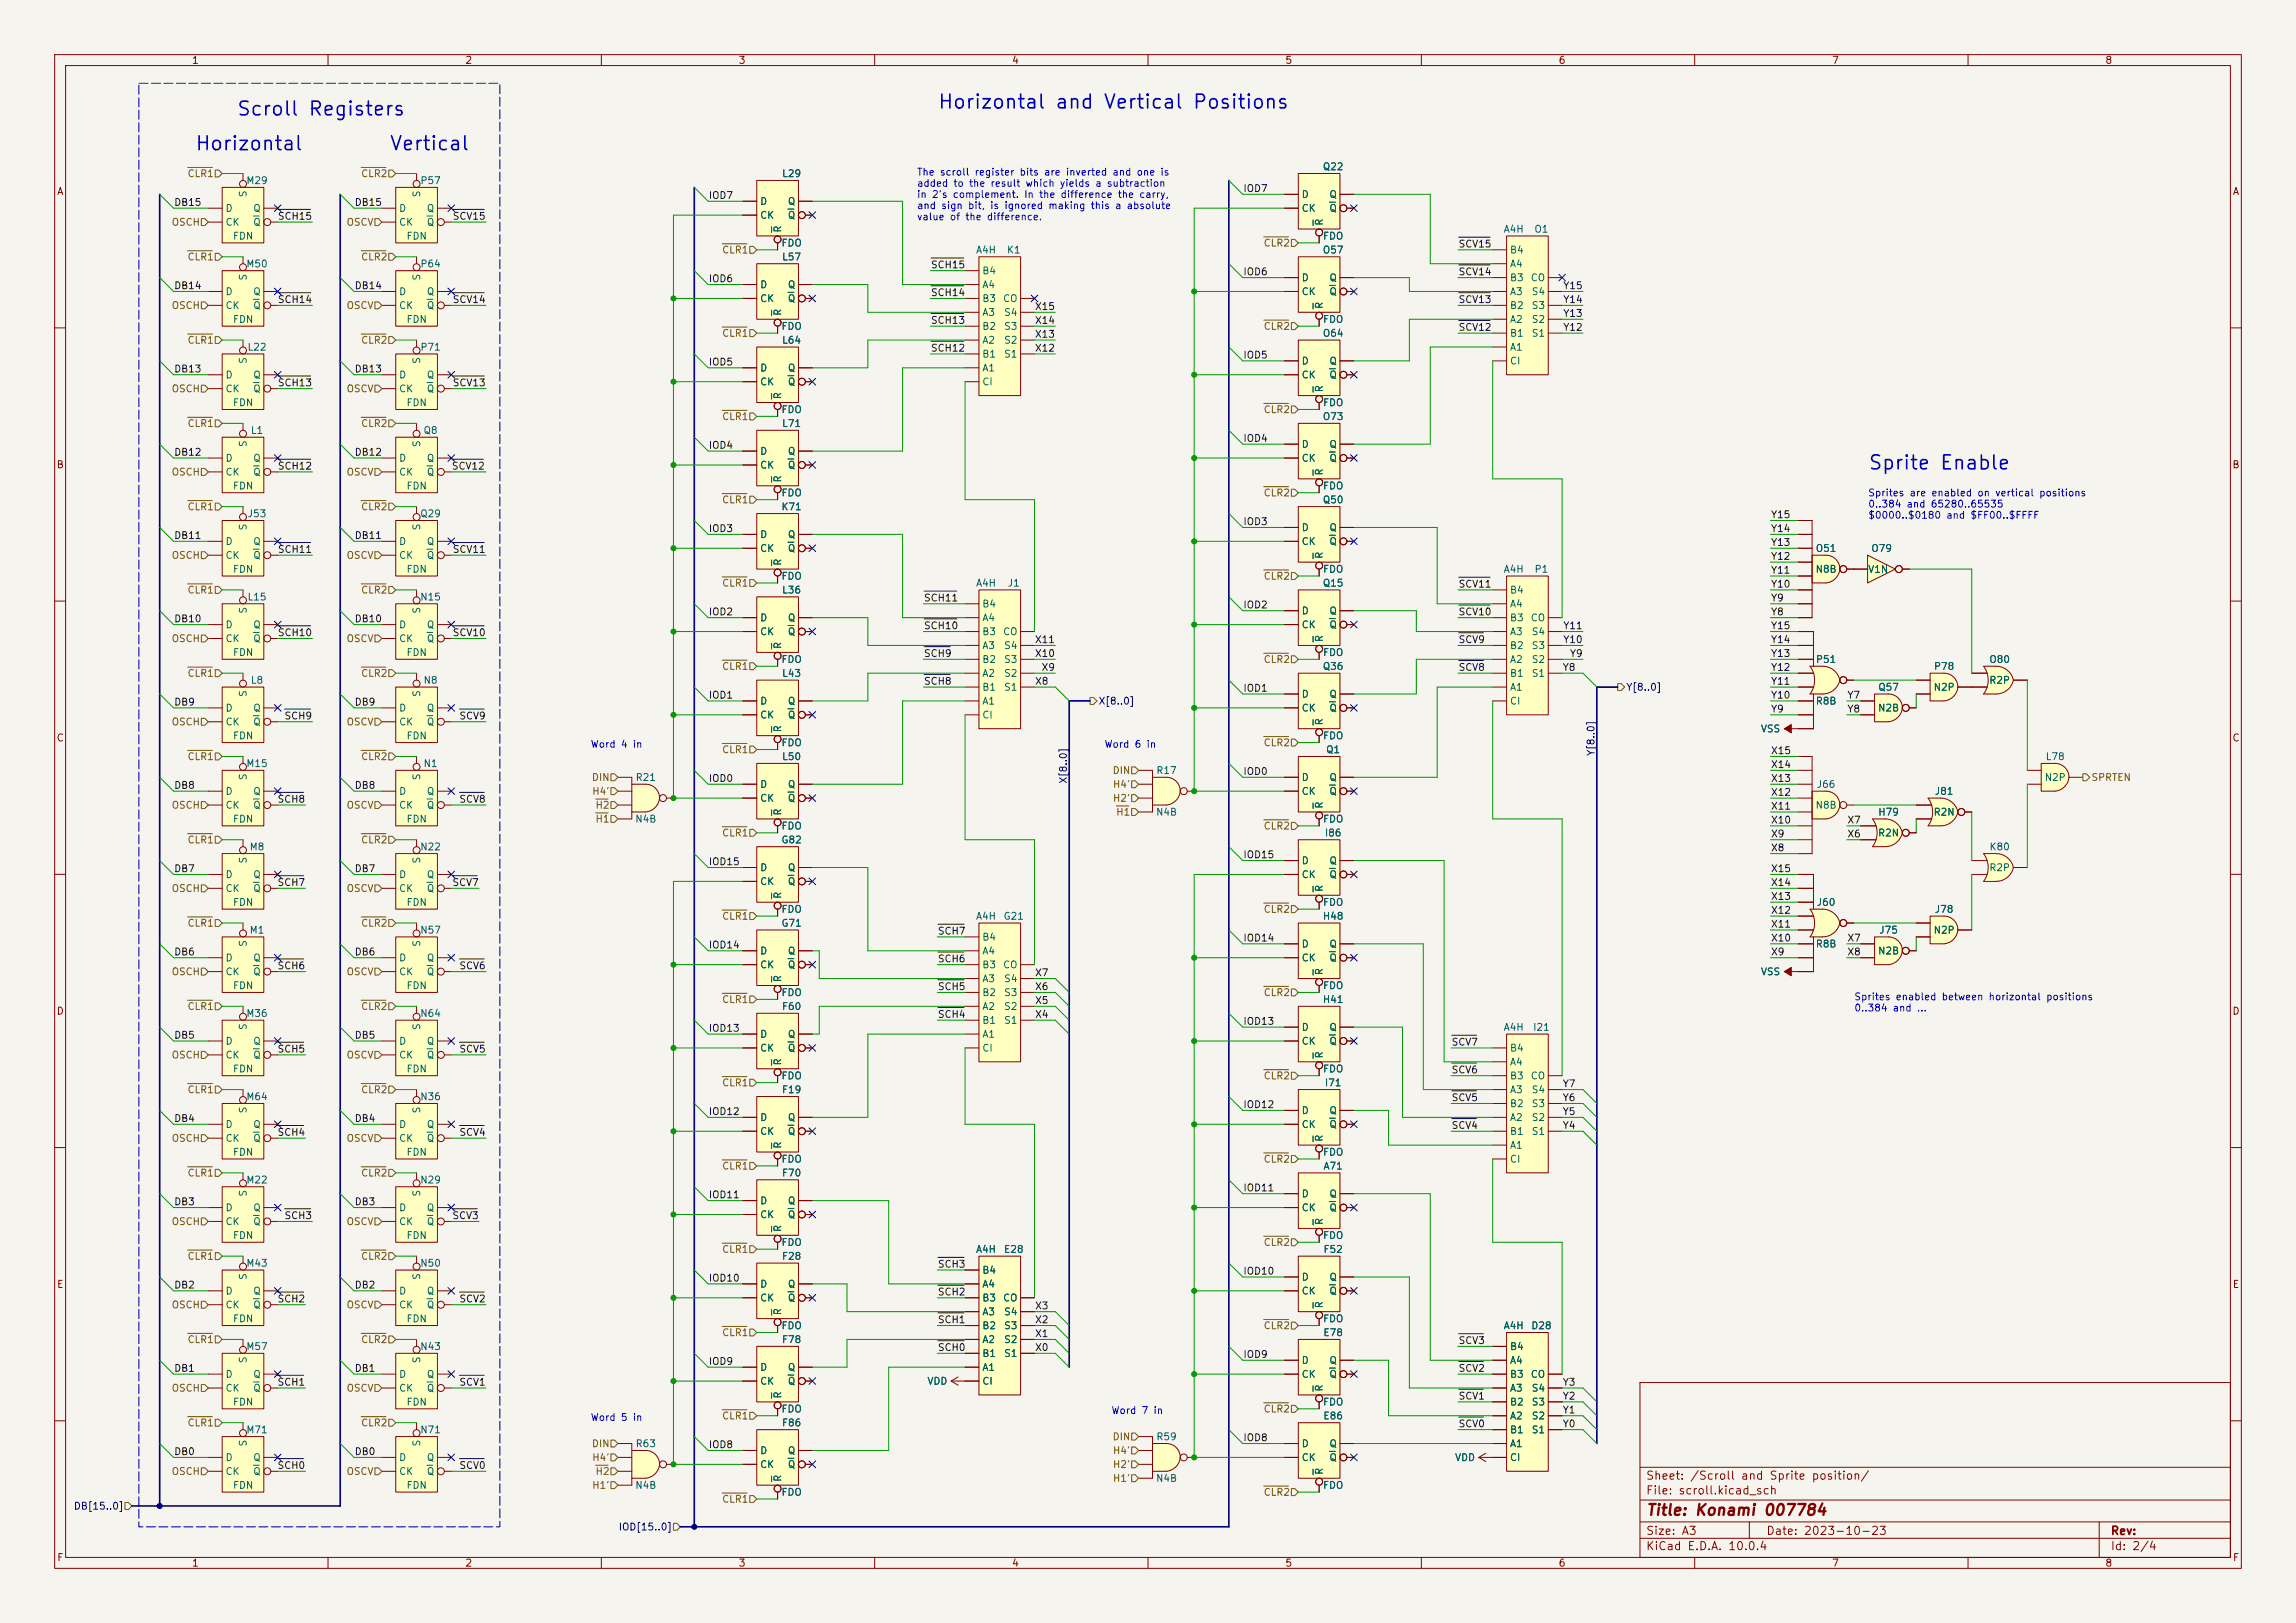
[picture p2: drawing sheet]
<svg xmlns="http://www.w3.org/2000/svg" width="420mm" height="297mm" viewBox="0 0 420 297" stroke-linecap="round" stroke-linejoin="round" font-family="sans-serif">
<defs><g id="words">
<g font-size="2.5" fill="#0000c2">
<text x="43.2" y="21.8">Scroll Registers</text>
<text x="171.4" y="20.5">Horizontal and Vertical Positions</text>
<text x="35.6" y="28.1">Horizontal</text>
<text x="71.1" y="28.1">Vertical</text>
<text x="341.6" y="86.6">Sprite Enable</text>
</g>
<text font-size="2" fill="#840000" x="301" y="277.8">Title: Konami 007784</text>
<g font-size="1.5" fill="#840000">
<text x="301" y="273.8">File: scroll.kicad_sch</text>
<text x="301" y="271.1">Sheet: /Scroll and Sprite position/</text>
<text x="301" y="281.2">Size: A3</text>
<text x="323" y="281.2">Date: 2023-10-23</text>
<text x="386" y="281.2">Rev:</text>
<text x="301" y="284">KiCad E.D.A. 10.0.4</text>
<text x="386" y="284">Id: 2/4</text>
</g>
<g font-size="1.3" fill="#840000">
<text x="35" y="12">1</text>
<text x="85" y="12">2</text>
<text x="135" y="12">3</text>
<text x="185" y="12">4</text>
<text x="235" y="12">5</text>
<text x="285" y="12">6</text>
<text x="335" y="12">7</text>
<text x="385" y="12">8</text>
<text x="10.3" y="36">A</text>
<text x="408.3" y="36">A</text>
<text x="10.3" y="86">B</text>
<text x="408.2" y="86">B</text>
<text x="10.3" y="136">C</text>
<text x="408.2" y="136">C</text>
<text x="10.3" y="186">D</text>
<text x="408.2" y="186">D</text>
<text x="10.3" y="236">E</text>
<text x="408.3" y="236">E</text>
<text x="10.3" y="286">F</text>
<text x="35" y="287">1</text>
<text x="85" y="287">2</text>
<text x="135" y="287">3</text>
<text x="185" y="287">4</text>
<text x="235" y="287">5</text>
<text x="285" y="287">6</text>
<text x="335" y="287">7</text>
<text x="385" y="287">8</text>
<text x="408.3" y="286">F</text>
</g>
<g font-size="1.3" fill="#725600">
<text x="34.2" y="32.7">CLR1</text>
<text x="65.9" y="32.7">CLR2</text>
<text x="31.3" y="41.6">OSCH</text>
<text x="63.3" y="41.6">OSCV</text>
<text x="34.2" y="48">CLR1</text>
<text x="65.9" y="48">CLR2</text>
<text x="132" y="46.7">CLR1</text>
<text x="231" y="45.4">CLR2</text>
<text x="31.3" y="56.9">OSCH</text>
<text x="63.3" y="56.9">OSCV</text>
<text x="34.2" y="63.2">CLR1</text>
<text x="65.9" y="63.2">CLR2</text>
<text x="132" y="61.9">CLR1</text>
<text x="231" y="60.7">CLR2</text>
<text x="31.3" y="72.1">OSCH</text>
<text x="63.3" y="72.1">OSCV</text>
<text x="132" y="77.2">CLR1</text>
<text x="231" y="75.9">CLR2</text>
<text x="34.2" y="78.4">CLR1</text>
<text x="65.9" y="78.4">CLR2</text>
<text x="31.3" y="87.3">OSCH</text>
<text x="63.3" y="87.3">OSCV</text>
<text x="34.2" y="93.7">CLR1</text>
<text x="65.9" y="93.7">CLR2</text>
<text x="132" y="92.4">CLR1</text>
<text x="231" y="91.1">CLR2</text>
<text x="31.3" y="102.6">OSCH</text>
<text x="63.3" y="102.6">OSCV</text>
<text x="132" y="107.7">CLR1</text>
<text x="231" y="106.4">CLR2</text>
<text x="34.2" y="108.9">CLR1</text>
<text x="65.9" y="108.9">CLR2</text>
<text x="31.3" y="117.8">OSCH</text>
<text x="63.3" y="117.8">OSCV</text>
<text x="34.2" y="124.2">CLR1</text>
<text x="65.9" y="124.2">CLR2</text>
<text x="132" y="122.9">CLR1</text>
<text x="231" y="121.6">CLR2</text>
<text x="31.3" y="133.1">OSCH</text>
<text x="63.3" y="133.1">OSCV</text>
<text x="231" y="136.9">CLR2</text>
<text x="34.2" y="139.4">CLR1</text>
<text x="65.9" y="139.4">CLR2</text>
<text x="108.2" y="143.2">DIN</text>
<text x="132" y="138.1">CLR1</text>
<text x="203.4" y="141.9">DIN</text>
<text x="382.5" y="143.2">SPRTEN</text>
<text x="31.3" y="148.3">OSCH</text>
<text x="63.3" y="148.3">OSCV</text>
<text x="108.2" y="145.8">H4'</text>
<text x="108.8" y="148.3">H2</text>
<text x="203.5" y="144.5">H4'</text>
<text x="203.5" y="147">H2'</text>
<text x="204.1" y="149.6">H1</text>
<text x="34.2" y="154.6">CLR1</text>
<text x="65.9" y="154.6">CLR2</text>
<text x="108.8" y="150.8">H1</text>
<text x="132" y="153.4">CLR1</text>
<text x="231" y="152.1">CLR2</text>
<text x="31.3" y="163.5">OSCH</text>
<text x="63.3" y="163.5">OSCV</text>
<text x="231" y="167.3">CLR2</text>
<text x="34.2" y="169.9">CLR1</text>
<text x="65.9" y="169.9">CLR2</text>
<text x="132" y="168.6">CLR1</text>
<text x="31.3" y="178.8">OSCH</text>
<text x="63.3" y="178.8">OSCV</text>
<text x="34.2" y="185.1">CLR1</text>
<text x="65.9" y="185.1">CLR2</text>
<text x="132" y="183.9">CLR1</text>
<text x="231" y="182.6">CLR2</text>
<text x="31.3" y="194">OSCH</text>
<text x="63.3" y="194">OSCV</text>
<text x="231" y="197.8">CLR2</text>
<text x="34.2" y="200.4">CLR1</text>
<text x="65.9" y="200.4">CLR2</text>
<text x="132" y="199.1">CLR1</text>
<text x="31.3" y="209.3">OSCH</text>
<text x="63.3" y="209.3">OSCV</text>
<text x="34.2" y="215.6">CLR1</text>
<text x="65.9" y="215.6">CLR2</text>
<text x="132" y="214.3">CLR1</text>
<text x="231" y="213.1">CLR2</text>
<text x="31.3" y="224.5">OSCH</text>
<text x="63.3" y="224.5">OSCV</text>
<text x="34.2" y="230.8">CLR1</text>
<text x="65.9" y="230.8">CLR2</text>
<text x="132" y="229.6">CLR1</text>
<text x="231" y="228.3">CLR2</text>
<text x="31.3" y="239.7">OSCH</text>
<text x="63.3" y="239.7">OSCV</text>
<text x="132" y="244.8">CLR1</text>
<text x="231" y="243.5">CLR2</text>
<text x="34.2" y="246.1">CLR1</text>
<text x="65.9" y="246.1">CLR2</text>
<text x="31.3" y="255">OSCH</text>
<text x="63.3" y="255">OSCV</text>
<text x="34.2" y="261.3">CLR1</text>
<text x="65.9" y="261.3">CLR2</text>
<text x="132" y="260.1">CLR1</text>
<text x="203.4" y="263.9">DIN</text>
<text x="231" y="258.8">CLR2</text>
<text x="108.2" y="265.1">DIN</text>
<text x="108.2" y="267.7">H4'</text>
<text x="203.5" y="268.9">H2'</text>
<text x="203.5" y="266.4">H4'</text>
<text x="31.3" y="270.2">OSCH</text>
<text x="63.3" y="270.2">OSCV</text>
<text x="108.2" y="272.8">H1'</text>
<text x="108.8" y="270.2">H2</text>
<text x="132" y="275.3">CLR1</text>
<text x="203.5" y="271.5">H1'</text>
<text x="231" y="274">CLR2</text>
</g>
<g font-size="1.3" fill="#006464">
<text x="45" y="34">M29</text>
<text x="76.8" y="34">P57</text>
<text x="143" y="32.7">L29</text>
<text x="241.9" y="31.5">Q22</text>
<text x="41.1" y="39.1">D</text>
<text x="41.1" y="41.6">CK</text>
<text x="45.4" y="36.2" transform="rotate(-90 45.4 36.2)">S</text>
<text x="46.2" y="39.1">Q</text>
<text x="46.2" y="41.6">Q</text>
<text x="72.9" y="39.1">D</text>
<text x="72.9" y="41.6">CK</text>
<text x="77.2" y="36.2" transform="rotate(-90 77.2 36.2)">S</text>
<text x="78" y="39.1">Q</text>
<text x="78" y="41.6">Q</text>
<text x="138.9" y="37.8">D</text>
<text x="138.9" y="40.3">CK</text>
<text x="144" y="37.8">Q</text>
<text x="144" y="40.3">Q</text>
<text x="238" y="36.5">D</text>
<text x="238" y="39.1">CK</text>
<text x="242.3" y="41.4" transform="rotate(-90 242.3 41.4)">R</text>
<text x="243.1" y="36.5">Q</text>
<text x="243.1" y="39.1">Q</text>
<text x="42.5" y="44.2">FDN</text>
<text x="74.3" y="44.2">FDN</text>
<text x="142.8" y="45.4">FDO</text>
<text x="143" y="48">L57</text>
<text x="143.2" y="42.7" transform="rotate(-90 143.2 42.7)">R</text>
<text x="178.4" y="46.7">A4H</text>
<text x="184.1" y="46.7">K1</text>
<text x="241.9" y="46.7">O57</text>
<text x="241.9" y="44.2">FDO</text>
<text x="274.9" y="42.9">A4H</text>
<text x="276.1" y="46.7">B4</text>
<text x="280.6" y="42.9">O1</text>
<text x="45" y="49.2">M50</text>
<text x="45.4" y="51.5" transform="rotate(-90 45.4 51.5)">S</text>
<text x="76.8" y="49.2">P64</text>
<text x="77.2" y="51.5" transform="rotate(-90 77.2 51.5)">S</text>
<text x="138.9" y="53">D</text>
<text x="144" y="53">Q</text>
<text x="179.6" y="50.5">B4</text>
<text x="179.6" y="53">A4</text>
<text x="238" y="51.8">D</text>
<text x="243.1" y="51.8">Q</text>
<text x="276.1" y="49.2">A4</text>
<text x="276.1" y="51.8">B3</text>
<text x="279.9" y="51.8">CO</text>
<text x="41.1" y="54.3">D</text>
<text x="41.1" y="56.9">CK</text>
<text x="42.5" y="59.4">FDN</text>
<text x="46.2" y="54.3">Q</text>
<text x="46.2" y="56.9">Q</text>
<text x="72.9" y="54.3">D</text>
<text x="72.9" y="56.9">CK</text>
<text x="74.3" y="59.4">FDN</text>
<text x="78" y="54.3">Q</text>
<text x="78" y="56.9">Q</text>
<text x="138.9" y="55.6">CK</text>
<text x="143.2" y="57.9" transform="rotate(-90 143.2 57.9)">R</text>
<text x="144" y="55.6">Q</text>
<text x="179.6" y="55.6">B3</text>
<text x="179.6" y="58.1">A3</text>
<text x="183.4" y="55.6">CO</text>
<text x="183.6" y="58.1">S4</text>
<text x="238" y="54.3">CK</text>
<text x="241.9" y="59.4">FDO</text>
<text x="242.3" y="56.6" transform="rotate(-90 242.3 56.6)">R</text>
<text x="243.1" y="54.3">Q</text>
<text x="276.1" y="54.3">A3</text>
<text x="276.1" y="56.9">B2</text>
<text x="276.1" y="59.4">A2</text>
<text x="280.1" y="54.3">S4</text>
<text x="280.1" y="56.9">S3</text>
<text x="280.1" y="59.4">S2</text>
<text x="45.2" y="64.5">L22</text>
<text x="76.8" y="64.5">P71</text>
<text x="142.8" y="60.7">FDO</text>
<text x="143" y="63.2">L64</text>
<text x="179.6" y="60.7">B2</text>
<text x="179.6" y="63.2">A2</text>
<text x="179.6" y="65.7">B1</text>
<text x="183.6" y="60.7">S3</text>
<text x="183.6" y="63.2">S2</text>
<text x="183.6" y="65.7">S1</text>
<text x="241.9" y="61.9">O64</text>
<text x="276.1" y="61.9">B1</text>
<text x="276.1" y="64.5">A1</text>
<text x="280.1" y="61.9">S1</text>
<text x="41.1" y="69.6">D</text>
<text x="45.4" y="66.7" transform="rotate(-90 45.4 66.7)">S</text>
<text x="46.2" y="69.6">Q</text>
<text x="72.9" y="69.6">D</text>
<text x="77.2" y="66.7" transform="rotate(-90 77.2 66.7)">S</text>
<text x="78" y="69.6">Q</text>
<text x="138.9" y="68.3">D</text>
<text x="138.9" y="70.8">CK</text>
<text x="144" y="68.3">Q</text>
<text x="144" y="70.8">Q</text>
<text x="179.6" y="68.3">A1</text>
<text x="179.6" y="70.8">CI</text>
<text x="238" y="67">D</text>
<text x="238" y="69.6">CK</text>
<text x="242.3" y="71.9" transform="rotate(-90 242.3 71.9)">R</text>
<text x="243.1" y="67">Q</text>
<text x="243.1" y="69.6">Q</text>
<text x="276.1" y="67">CI</text>
<text x="41.1" y="72.1">CK</text>
<text x="42.5" y="74.6">FDN</text>
<text x="46.2" y="72.1">Q</text>
<text x="72.9" y="72.1">CK</text>
<text x="74.3" y="74.6">FDN</text>
<text x="78" y="72.1">Q</text>
<text x="142.8" y="75.9">FDO</text>
<text x="143.2" y="73.2" transform="rotate(-90 143.2 73.2)">R</text>
<text x="241.9" y="77.2">O73</text>
<text x="241.9" y="74.6">FDO</text>
<text x="45.4" y="81.9" transform="rotate(-90 45.4 81.9)">S</text>
<text x="45.8" y="79.7">L1</text>
<text x="77.2" y="81.9" transform="rotate(-90 77.2 81.9)">S</text>
<text x="77.4" y="79.7">Q8</text>
<text x="138.9" y="83.5">D</text>
<text x="143" y="78.4">L71</text>
<text x="144" y="83.5">Q</text>
<text x="238" y="82.3">D</text>
<text x="243.1" y="82.3">Q</text>
<text x="41.1" y="84.8">D</text>
<text x="41.1" y="87.3">CK</text>
<text x="42.5" y="89.9">FDN</text>
<text x="46.2" y="84.8">Q</text>
<text x="46.2" y="87.3">Q</text>
<text x="72.9" y="84.8">D</text>
<text x="72.9" y="87.3">CK</text>
<text x="74.3" y="89.9">FDN</text>
<text x="78" y="84.8">Q</text>
<text x="78" y="87.3">Q</text>
<text x="138.9" y="86.1">CK</text>
<text x="143.2" y="88.4" transform="rotate(-90 143.2 88.4)">R</text>
<text x="144" y="86.1">Q</text>
<text x="238" y="84.8">CK</text>
<text x="241.9" y="89.9">FDO</text>
<text x="242.3" y="87.1" transform="rotate(-90 242.3 87.1)">R</text>
<text x="243.1" y="84.8">Q</text>
<text x="45.2" y="95">J53</text>
<text x="76.8" y="95">Q29</text>
<text x="142.8" y="91.1">FDO</text>
<text x="142.8" y="93.7">K71</text>
<text x="241.9" y="92.4">Q50</text>
<text x="41.1" y="100">D</text>
<text x="45.4" y="97.2" transform="rotate(-90 45.4 97.2)">S</text>
<text x="46.2" y="100">Q</text>
<text x="72.9" y="100">D</text>
<text x="77.2" y="97.2" transform="rotate(-90 77.2 97.2)">S</text>
<text x="78" y="100">Q</text>
<text x="138.9" y="98.8">D</text>
<text x="138.9" y="101.3">CK</text>
<text x="144" y="98.8">Q</text>
<text x="144" y="101.3">Q</text>
<text x="238" y="97.5">D</text>
<text x="238" y="100">CK</text>
<text x="243.1" y="97.5">Q</text>
<text x="243.1" y="100">Q</text>
<text x="332" y="101.3">O51</text>
<text x="342.2" y="101.3">O79</text>
<text x="41.1" y="102.6">CK</text>
<text x="42.5" y="105.1">FDN</text>
<text x="46.2" y="102.6">Q</text>
<text x="72.9" y="102.6">CK</text>
<text x="74.3" y="105.1">FDN</text>
<text x="78" y="102.6">Q</text>
<text x="142.8" y="106.4">FDO</text>
<text x="143.2" y="103.6" transform="rotate(-90 143.2 103.6)">R</text>
<text x="178.4" y="107.7">A4H</text>
<text x="184.2" y="107.7">J1</text>
<text x="241.9" y="107.7">Q15</text>
<text x="241.9" y="105.1">FDO</text>
<text x="242.3" y="102.4" transform="rotate(-90 242.3 102.4)">R</text>
<text x="274.9" y="105.1">A4H</text>
<text x="280.6" y="105.1">P1</text>
<text x="332" y="105.1">N8B</text>
<text x="341.6" y="105.1">V1N</text>
<text x="45.2" y="110.2">L15</text>
<text x="45.4" y="112.4" transform="rotate(-90 45.4 112.4)">S</text>
<text x="76.8" y="110.2">N15</text>
<text x="77.2" y="112.4" transform="rotate(-90 77.2 112.4)">S</text>
<text x="143" y="108.9">L36</text>
<text x="179.6" y="111.5">B4</text>
<text x="238" y="112.7">D</text>
<text x="243.1" y="112.7">Q</text>
<text x="276.1" y="108.9">B4</text>
<text x="276.1" y="111.5">A4</text>
<text x="41.1" y="115.3">D</text>
<text x="41.1" y="117.8">CK</text>
<text x="46.2" y="115.3">Q</text>
<text x="46.2" y="117.8">Q</text>
<text x="72.9" y="115.3">D</text>
<text x="72.9" y="117.8">CK</text>
<text x="78" y="115.3">Q</text>
<text x="78" y="117.8">Q</text>
<text x="138.9" y="114">D</text>
<text x="138.9" y="116.5">CK</text>
<text x="143.2" y="118.9" transform="rotate(-90 143.2 118.9)">R</text>
<text x="144" y="114">Q</text>
<text x="144" y="116.5">Q</text>
<text x="179.6" y="114">A4</text>
<text x="179.6" y="116.5">B3</text>
<text x="179.6" y="119.1">A3</text>
<text x="183.4" y="116.5">CO</text>
<text x="183.6" y="119.1">S4</text>
<text x="238" y="115.3">CK</text>
<text x="242.3" y="117.6" transform="rotate(-90 242.3 117.6)">R</text>
<text x="243.1" y="115.3">Q</text>
<text x="276.1" y="114">B3</text>
<text x="276.1" y="116.5">A3</text>
<text x="276.1" y="119.1">B2</text>
<text x="279.9" y="114">CO</text>
<text x="280.1" y="116.5">S4</text>
<text x="280.1" y="119.1">S3</text>
<text x="42.5" y="120.4">FDN</text>
<text x="45.8" y="125.4">L8</text>
<text x="74.3" y="120.4">FDN</text>
<text x="77.4" y="125.4">N8</text>
<text x="142.8" y="121.6">FDO</text>
<text x="143" y="124.2">L43</text>
<text x="179.6" y="121.6">B2</text>
<text x="179.6" y="124.2">A2</text>
<text x="183.6" y="121.6">S3</text>
<text x="183.6" y="124.2">S2</text>
<text x="241.9" y="122.9">Q36</text>
<text x="241.9" y="120.4">FDO</text>
<text x="276.1" y="121.6">A2</text>
<text x="276.1" y="124.2">B1</text>
<text x="280.1" y="121.6">S2</text>
<text x="280.1" y="124.2">S1</text>
<text x="332.1" y="121.6">P51</text>
<text x="353.7" y="122.9">P78</text>
<text x="363.8" y="121.6">O80</text>
<text x="363.8" y="125.4">R2P</text>
<text x="41.1" y="130.5">D</text>
<text x="45.4" y="127.7" transform="rotate(-90 45.4 127.7)">S</text>
<text x="46.2" y="130.5">Q</text>
<text x="72.9" y="130.5">D</text>
<text x="77.2" y="127.7" transform="rotate(-90 77.2 127.7)">S</text>
<text x="78" y="130.5">Q</text>
<text x="138.9" y="129.2">D</text>
<text x="138.9" y="131.8">CK</text>
<text x="144" y="129.2">Q</text>
<text x="144" y="131.8">Q</text>
<text x="179.6" y="126.7">B1</text>
<text x="179.6" y="129.2">A1</text>
<text x="179.6" y="131.8">CI</text>
<text x="183.6" y="126.7">S1</text>
<text x="238" y="128">D</text>
<text x="238" y="130.5">CK</text>
<text x="243.1" y="128">Q</text>
<text x="243.1" y="130.5">Q</text>
<text x="276.1" y="126.7">A1</text>
<text x="276.1" y="129.2">CI</text>
<text x="332" y="129.2">R8B</text>
<text x="343.4" y="130.5">N2B</text>
<text x="343.5" y="126.7">Q57</text>
<text x="353.6" y="126.7">N2P</text>
<text x="41.1" y="133.1">CK</text>
<text x="42.5" y="135.6">FDN</text>
<text x="46.2" y="133.1">Q</text>
<text x="72.9" y="133.1">CK</text>
<text x="74.3" y="135.6">FDN</text>
<text x="78" y="133.1">Q</text>
<text x="142.8" y="136.9">FDO</text>
<text x="143.2" y="134.1" transform="rotate(-90 143.2 134.1)">R</text>
<text x="241.9" y="135.6">FDO</text>
<text x="242.3" y="132.8" transform="rotate(-90 242.3 132.8)">R</text>
<text x="322" y="134.3">VSS</text>
<text x="45" y="140.7">M15</text>
<text x="45.4" y="142.9" transform="rotate(-90 45.4 142.9)">S</text>
<text x="77.2" y="142.9" transform="rotate(-90 77.2 142.9)">S</text>
<text x="77.4" y="140.7">N1</text>
<text x="116.2" y="143.2">R21</text>
<text x="143" y="139.4">L50</text>
<text x="211.4" y="141.9">R17</text>
<text x="238" y="143.2">D</text>
<text x="242.5" y="138.1">Q1</text>
<text x="243.1" y="143.2">Q</text>
<text x="373.9" y="143.2">N2P</text>
<text x="374.1" y="139.4">L78</text>
<text x="41.1" y="145.8">D</text>
<text x="41.1" y="148.3">CK</text>
<text x="46.2" y="145.8">Q</text>
<text x="46.2" y="148.3">Q</text>
<text x="72.9" y="145.8">D</text>
<text x="72.9" y="148.3">CK</text>
<text x="78" y="145.8">Q</text>
<text x="78" y="148.3">Q</text>
<text x="138.9" y="144.5">D</text>
<text x="138.9" y="147">CK</text>
<text x="143.2" y="149.4" transform="rotate(-90 143.2 149.4)">R</text>
<text x="144" y="144.5">Q</text>
<text x="144" y="147">Q</text>
<text x="211.4" y="149.6">N4B</text>
<text x="238" y="145.8">CK</text>
<text x="242.3" y="148.1" transform="rotate(-90 242.3 148.1)">R</text>
<text x="243.1" y="145.8">Q</text>
<text x="332" y="148.3">N8B</text>
<text x="332.2" y="144.5">J66</text>
<text x="343.5" y="149.6">H79</text>
<text x="353.6" y="149.6">R2N</text>
<text x="353.8" y="145.8">J81</text>
<text x="42.5" y="150.8">FDN</text>
<text x="45.6" y="155.9">M8</text>
<text x="74.3" y="150.8">FDN</text>
<text x="76.8" y="155.9">N22</text>
<text x="116.1" y="150.8">N4B</text>
<text x="142.8" y="152.1">FDO</text>
<text x="142.8" y="154.6">G82</text>
<text x="241.9" y="150.8">FDO</text>
<text x="242.2" y="153.4">I86</text>
<text x="343.4" y="153.4">R2N</text>
<text x="363.8" y="155.9">K80</text>
<text x="41.1" y="161">D</text>
<text x="45.4" y="158.1" transform="rotate(-90 45.4 158.1)">S</text>
<text x="46.2" y="161">Q</text>
<text x="72.9" y="161">D</text>
<text x="77.2" y="158.1" transform="rotate(-90 77.2 158.1)">S</text>
<text x="78" y="161">Q</text>
<text x="138.9" y="159.7">D</text>
<text x="144" y="159.7">Q</text>
<text x="238" y="158.5">D</text>
<text x="238" y="161">CK</text>
<text x="243.1" y="158.5">Q</text>
<text x="243.1" y="161">Q</text>
<text x="363.8" y="159.7">R2P</text>
<text x="41.1" y="163.5">CK</text>
<text x="42.5" y="166.1">FDN</text>
<text x="46.2" y="163.5">Q</text>
<text x="72.9" y="163.5">CK</text>
<text x="74.3" y="166.1">FDN</text>
<text x="78" y="163.5">Q</text>
<text x="138.9" y="162.3">CK</text>
<text x="142.8" y="167.3">FDO</text>
<text x="143.2" y="164.6" transform="rotate(-90 143.2 164.6)">R</text>
<text x="144" y="162.3">Q</text>
<text x="241.9" y="166.1">FDO</text>
<text x="242.3" y="163.3" transform="rotate(-90 242.3 163.3)">R</text>
<text x="332.2" y="166.1">J60</text>
<text x="353.8" y="167.3">J78</text>
<text x="45.4" y="173.4" transform="rotate(-90 45.4 173.4)">S</text>
<text x="45.6" y="171.2">M1</text>
<text x="76.8" y="171.2">N57</text>
<text x="77.2" y="173.4" transform="rotate(-90 77.2 173.4)">S</text>
<text x="142.8" y="169.9">G71</text>
<text x="178.4" y="168.6">A4H</text>
<text x="179.6" y="172.4">B4</text>
<text x="183.5" y="168.6">G21</text>
<text x="238" y="173.7">D</text>
<text x="241.9" y="168.6">H48</text>
<text x="243.1" y="173.7">Q</text>
<text x="332" y="173.7">R8B</text>
<text x="343.6" y="171.2">J75</text>
<text x="353.6" y="171.2">N2P</text>
<text x="41.1" y="176.2">D</text>
<text x="41.1" y="178.8">CK</text>
<text x="46.2" y="176.2">Q</text>
<text x="46.2" y="178.8">Q</text>
<text x="72.9" y="176.2">D</text>
<text x="72.9" y="178.8">CK</text>
<text x="78" y="176.2">Q</text>
<text x="78" y="178.8">Q</text>
<text x="138.9" y="175">D</text>
<text x="138.9" y="177.5">CK</text>
<text x="143.2" y="179.8" transform="rotate(-90 143.2 179.8)">R</text>
<text x="144" y="175">Q</text>
<text x="144" y="177.5">Q</text>
<text x="179.6" y="175">A4</text>
<text x="179.6" y="177.5">B3</text>
<text x="183.4" y="177.5">CO</text>
<text x="238" y="176.2">CK</text>
<text x="242.3" y="178.6" transform="rotate(-90 242.3 178.6)">R</text>
<text x="243.1" y="176.2">Q</text>
<text x="322" y="178.8">VSS</text>
<text x="343.4" y="175">N2B</text>
<text x="42.5" y="181.3">FDN</text>
<text x="74.3" y="181.3">FDN</text>
<text x="142.8" y="182.6">FDO</text>
<text x="142.9" y="185.1">F60</text>
<text x="179.6" y="180">A3</text>
<text x="179.6" y="182.6">B2</text>
<text x="179.6" y="185.1">A2</text>
<text x="183.6" y="180">S4</text>
<text x="183.6" y="182.6">S3</text>
<text x="183.6" y="185.1">S2</text>
<text x="241.9" y="183.9">H41</text>
<text x="241.9" y="181.3">FDO</text>
<text x="41.1" y="191.5">D</text>
<text x="45" y="186.4">M36</text>
<text x="45.4" y="188.6" transform="rotate(-90 45.4 188.6)">S</text>
<text x="46.2" y="191.5">Q</text>
<text x="72.9" y="191.5">D</text>
<text x="76.8" y="186.4">N64</text>
<text x="77.2" y="188.6" transform="rotate(-90 77.2 188.6)">S</text>
<text x="78" y="191.5">Q</text>
<text x="138.9" y="190.2">D</text>
<text x="144" y="190.2">Q</text>
<text x="179.6" y="187.7">B1</text>
<text x="179.6" y="190.2">A1</text>
<text x="183.6" y="187.7">S1</text>
<text x="238" y="188.9">D</text>
<text x="238" y="191.5">CK</text>
<text x="243.1" y="188.9">Q</text>
<text x="243.1" y="191.5">Q</text>
<text x="274.9" y="188.9">A4H</text>
<text x="280.3" y="188.9">I21</text>
<text x="41.1" y="194">CK</text>
<text x="42.5" y="196.6">FDN</text>
<text x="46.2" y="194">Q</text>
<text x="72.9" y="194">CK</text>
<text x="74.3" y="196.6">FDN</text>
<text x="78" y="194">Q</text>
<text x="138.9" y="192.7">CK</text>
<text x="142.8" y="197.8">FDO</text>
<text x="143.2" y="195.1" transform="rotate(-90 143.2 195.1)">R</text>
<text x="144" y="192.7">Q</text>
<text x="179.6" y="192.7">CI</text>
<text x="241.9" y="196.6">FDO</text>
<text x="242.3" y="193.8" transform="rotate(-90 242.3 193.8)">R</text>
<text x="276.1" y="192.7">B4</text>
<text x="276.1" y="195.3">A4</text>
<text x="276.1" y="197.8">B3</text>
<text x="279.9" y="197.8">CO</text>
<text x="45" y="201.6">M64</text>
<text x="45.4" y="203.9" transform="rotate(-90 45.4 203.9)">S</text>
<text x="76.8" y="201.6">N36</text>
<text x="77.2" y="203.9" transform="rotate(-90 77.2 203.9)">S</text>
<text x="142.9" y="200.4">F19</text>
<text x="242.2" y="199.1">I71</text>
<text x="276.1" y="200.4">A3</text>
<text x="276.1" y="202.9">B2</text>
<text x="280.1" y="200.4">S4</text>
<text x="280.1" y="202.9">S3</text>
<text x="41.1" y="206.7">D</text>
<text x="41.1" y="209.3">CK</text>
<text x="46.2" y="206.7">Q</text>
<text x="46.2" y="209.3">Q</text>
<text x="72.9" y="206.7">D</text>
<text x="72.9" y="209.3">CK</text>
<text x="78" y="206.7">Q</text>
<text x="78" y="209.3">Q</text>
<text x="138.9" y="205.4">D</text>
<text x="138.9" y="208">CK</text>
<text x="144" y="205.4">Q</text>
<text x="144" y="208">Q</text>
<text x="238" y="204.2">D</text>
<text x="238" y="206.7">CK</text>
<text x="242.3" y="209" transform="rotate(-90 242.3 209)">R</text>
<text x="243.1" y="204.2">Q</text>
<text x="243.1" y="206.7">Q</text>
<text x="276.1" y="205.4">A2</text>
<text x="276.1" y="208">B1</text>
<text x="280.1" y="205.4">S2</text>
<text x="280.1" y="208">S1</text>
<text x="42.5" y="211.8">FDN</text>
<text x="74.3" y="211.8">FDN</text>
<text x="142.8" y="213.1">FDO</text>
<text x="142.9" y="215.6">F70</text>
<text x="143.2" y="210.3" transform="rotate(-90 143.2 210.3)">R</text>
<text x="241.9" y="211.8">FDO</text>
<text x="242" y="214.3">A71</text>
<text x="276.1" y="210.5">A1</text>
<text x="276.1" y="213.1">CI</text>
<text x="41.1" y="222">D</text>
<text x="45" y="216.9">M22</text>
<text x="45.4" y="219.1" transform="rotate(-90 45.4 219.1)">S</text>
<text x="46.2" y="222">Q</text>
<text x="72.9" y="222">D</text>
<text x="76.8" y="216.9">N29</text>
<text x="77.2" y="219.1" transform="rotate(-90 77.2 219.1)">S</text>
<text x="78" y="222">Q</text>
<text x="138.9" y="220.7">D</text>
<text x="144" y="220.7">Q</text>
<text x="238" y="219.4">D</text>
<text x="238" y="222">CK</text>
<text x="243.1" y="219.4">Q</text>
<text x="243.1" y="222">Q</text>
<text x="41.1" y="224.5">CK</text>
<text x="42.5" y="227">FDN</text>
<text x="46.2" y="224.5">Q</text>
<text x="72.9" y="224.5">CK</text>
<text x="74.3" y="227">FDN</text>
<text x="78" y="224.5">Q</text>
<text x="138.9" y="223.2">CK</text>
<text x="143.2" y="225.6" transform="rotate(-90 143.2 225.6)">R</text>
<text x="144" y="223.2">Q</text>
<text x="241.9" y="227">FDO</text>
<text x="242.3" y="224.3" transform="rotate(-90 242.3 224.3)">R</text>
<text x="45" y="232.1">M43</text>
<text x="76.8" y="232.1">N50</text>
<text x="142.8" y="228.3">FDO</text>
<text x="142.9" y="230.8">F28</text>
<text x="178.4" y="229.6">A4H</text>
<text x="179.6" y="233.4">B4</text>
<text x="183.5" y="229.6">E28</text>
<text x="242" y="229.6">F52</text>
<text x="41.1" y="237.2">D</text>
<text x="41.1" y="239.7">CK</text>
<text x="45.4" y="234.3" transform="rotate(-90 45.4 234.3)">S</text>
<text x="46.2" y="237.2">Q</text>
<text x="46.2" y="239.7">Q</text>
<text x="72.9" y="237.2">D</text>
<text x="72.9" y="239.7">CK</text>
<text x="77.2" y="234.3" transform="rotate(-90 77.2 234.3)">S</text>
<text x="78" y="237.2">Q</text>
<text x="78" y="239.7">Q</text>
<text x="138.9" y="235.9">D</text>
<text x="138.9" y="238.5">CK</text>
<text x="144" y="235.9">Q</text>
<text x="144" y="238.5">Q</text>
<text x="179.6" y="235.9">A4</text>
<text x="179.6" y="238.5">B3</text>
<text x="183.4" y="238.5">CO</text>
<text x="238" y="234.7">D</text>
<text x="238" y="237.2">CK</text>
<text x="242.3" y="239.5" transform="rotate(-90 242.3 239.5)">R</text>
<text x="243.1" y="234.7">Q</text>
<text x="243.1" y="237.2">Q</text>
<text x="42.5" y="242.3">FDN</text>
<text x="74.3" y="242.3">FDN</text>
<text x="142.8" y="243.5">FDO</text>
<text x="143.2" y="240.8" transform="rotate(-90 143.2 240.8)">R</text>
<text x="179.6" y="241">A3</text>
<text x="179.6" y="243.5">B2</text>
<text x="183.6" y="241">S4</text>
<text x="183.6" y="243.5">S3</text>
<text x="241.9" y="242.3">FDO</text>
<text x="242" y="244.8">E78</text>
<text x="274.9" y="243.5">A4H</text>
<text x="280" y="243.5">D28</text>
<text x="45" y="247.4">M57</text>
<text x="45.4" y="249.6" transform="rotate(-90 45.4 249.6)">S</text>
<text x="76.8" y="247.4">N43</text>
<text x="77.2" y="249.6" transform="rotate(-90 77.2 249.6)">S</text>
<text x="138.9" y="251.2">D</text>
<text x="142.9" y="246.1">F78</text>
<text x="144" y="251.2">Q</text>
<text x="179.6" y="246.1">A2</text>
<text x="179.6" y="248.6">B1</text>
<text x="179.6" y="251.2">A1</text>
<text x="183.6" y="246.1">S2</text>
<text x="183.6" y="248.6">S1</text>
<text x="238" y="249.9">D</text>
<text x="243.1" y="249.9">Q</text>
<text x="276.1" y="247.4">B4</text>
<text x="276.1" y="249.9">A4</text>
<text x="41.1" y="252.4">D</text>
<text x="41.1" y="255">CK</text>
<text x="42.5" y="257.5">FDN</text>
<text x="46.2" y="252.4">Q</text>
<text x="46.2" y="255">Q</text>
<text x="72.9" y="252.4">D</text>
<text x="72.9" y="255">CK</text>
<text x="74.3" y="257.5">FDN</text>
<text x="78" y="252.4">Q</text>
<text x="78" y="255">Q</text>
<text x="138.9" y="253.7">CK</text>
<text x="143.2" y="256" transform="rotate(-90 143.2 256)">R</text>
<text x="144" y="253.7">Q</text>
<text x="169.5" y="253.7">VDD</text>
<text x="179.6" y="253.7">CI</text>
<text x="238" y="252.4">CK</text>
<text x="241.9" y="257.5">FDO</text>
<text x="242.3" y="254.8" transform="rotate(-90 242.3 254.8)">R</text>
<text x="243.1" y="252.4">Q</text>
<text x="276.1" y="252.4">B3</text>
<text x="276.1" y="255">A3</text>
<text x="276.1" y="257.5">B2</text>
<text x="279.9" y="252.4">CO</text>
<text x="280.1" y="255">S4</text>
<text x="280.1" y="257.5">S3</text>
<text x="45" y="262.6">M71</text>
<text x="76.8" y="262.6">N71</text>
<text x="142.8" y="258.8">FDO</text>
<text x="142.9" y="261.3">F86</text>
<text x="211.4" y="263.9">R59</text>
<text x="242" y="260.1">E86</text>
<text x="276.1" y="260.1">A2</text>
<text x="276.1" y="262.6">B1</text>
<text x="280.1" y="260.1">S2</text>
<text x="280.1" y="262.6">S1</text>
<text x="41.1" y="267.7">D</text>
<text x="45.4" y="264.8" transform="rotate(-90 45.4 264.8)">S</text>
<text x="46.2" y="267.7">Q</text>
<text x="72.9" y="267.7">D</text>
<text x="77.2" y="264.8" transform="rotate(-90 77.2 264.8)">S</text>
<text x="78" y="267.7">Q</text>
<text x="116.2" y="265.1">R63</text>
<text x="138.9" y="266.4">D</text>
<text x="138.9" y="268.9">CK</text>
<text x="144" y="266.4">Q</text>
<text x="144" y="268.9">Q</text>
<text x="238" y="265.1">D</text>
<text x="238" y="267.7">CK</text>
<text x="243.1" y="265.1">Q</text>
<text x="243.1" y="267.7">Q</text>
<text x="266.1" y="267.7">VDD</text>
<text x="276.1" y="265.1">A1</text>
<text x="276.1" y="267.7">CI</text>
<text x="41.1" y="270.2">CK</text>
<text x="42.5" y="272.8">FDN</text>
<text x="46.2" y="270.2">Q</text>
<text x="72.9" y="270.2">CK</text>
<text x="74.3" y="272.8">FDN</text>
<text x="78" y="270.2">Q</text>
<text x="116.1" y="272.8">N4B</text>
<text x="142.8" y="274">FDO</text>
<text x="143.2" y="271.3" transform="rotate(-90 143.2 271.3)">R</text>
<text x="211.4" y="271.5">N4B</text>
<text x="241.9" y="272.8">FDO</text>
<text x="242.3" y="270" transform="rotate(-90 242.3 270)">R</text>
</g>
<g font-size="1.3" fill="#0000c2">
<text x="167.6" y="32.4">The scroll register bits are inverted and one is</text>
<text x="167.6" y="34.5">added to the result which yields a subtraction</text>
<text x="167.6" y="36.5">in 2's complement. In the difference the carry,</text>
<text x="167.6" y="38.6">and sign bit, is ignored making this a absolute</text>
<text x="167.6" y="40.6">value of the difference.</text>
<text x="341.6" y="91.1">Sprites are enabled on vertical positions</text>
<text x="341.6" y="93.2">0..384 and 65280..65535</text>
<text x="341.6" y="95.2">$0000..$0180 and $FF00..$FFFF</text>
<text x="107.9" y="137.1">Word 4 in</text>
<text x="201.9" y="137.1">Word 6 in</text>
<text x="339.1" y="183.4">Sprites enabled between horizontal positions</text>
<text x="339.1" y="185.4">0..384 and ...</text>
<text x="107.9" y="260.3">Word 5 in</text>
<text x="203.2" y="259.1">Word 7 in</text>
</g>
<g font-size="1.3" fill="#0f0f0f">
<text x="227.3" y="35.4">IOD7</text>
<text x="31.7" y="38">DB15</text>
<text x="50.7" y="40.5">SCH15</text>
<text x="64.8" y="38">DB15</text>
<text x="82.7" y="40.5">SCV15</text>
<text x="129.5" y="36.7">IOD7</text>
<text x="266.7" y="45.6">SCV15</text>
<text x="31.7" y="53.2">DB14</text>
<text x="64.8" y="53.2">DB14</text>
<text x="129.5" y="51.9">IOD6</text>
<text x="170.2" y="49.4">SCH15</text>
<text x="227.3" y="50.7">IOD6</text>
<text x="266.7" y="50.7">SCV14</text>
<text x="285.8" y="53.2">Y15</text>
<text x="50.7" y="55.8">SCH14</text>
<text x="82.7" y="55.8">SCV14</text>
<text x="170.2" y="59.6">SCH13</text>
<text x="170.2" y="54.5">SCH14</text>
<text x="189.2" y="57">X15</text>
<text x="189.2" y="59.6">X14</text>
<text x="266.7" y="55.8">SCV13</text>
<text x="285.8" y="55.8">Y14</text>
<text x="285.8" y="58.3">Y13</text>
<text x="170.2" y="64.6">SCH12</text>
<text x="189.2" y="62.1">X13</text>
<text x="189.2" y="64.6">X12</text>
<text x="227.3" y="65.9">IOD5</text>
<text x="266.7" y="60.8">SCV12</text>
<text x="285.8" y="60.8">Y12</text>
<text x="31.7" y="68.5">DB13</text>
<text x="50.7" y="71">SCH13</text>
<text x="64.8" y="68.5">DB13</text>
<text x="82.7" y="71">SCV13</text>
<text x="129.5" y="67.2">IOD5</text>
<text x="31.7" y="83.7">DB12</text>
<text x="64.8" y="83.7">DB12</text>
<text x="129.5" y="82.4">IOD4</text>
<text x="227.3" y="81.2">IOD4</text>
<text x="50.7" y="86.2">SCH12</text>
<text x="82.5" y="86.2">SCV12</text>
<text x="323.8" y="95.1">Y15</text>
<text x="31.7" y="98.9">DB11</text>
<text x="50.7" y="101.5">SCH11</text>
<text x="64.8" y="98.9">DB11</text>
<text x="82.7" y="101.5">SCV11</text>
<text x="129.5" y="97.7">IOD3</text>
<text x="227.3" y="96.4">IOD3</text>
<text x="323.8" y="100.2">Y13</text>
<text x="323.8" y="97.7">Y14</text>
<text x="266.7" y="107.8">SCV11</text>
<text x="323.8" y="102.7">Y12</text>
<text x="323.8" y="107.8">Y10</text>
<text x="323.8" y="105.3">Y11</text>
<text x="129.5" y="112.9">IOD2</text>
<text x="168.9" y="110.4">SCH11</text>
<text x="227.3" y="111.6">IOD2</text>
<text x="266.7" y="112.9">SCV10</text>
<text x="323.8" y="110.4">Y9</text>
<text x="323.8" y="112.9">Y8</text>
<text x="31.7" y="114.2">DB10</text>
<text x="50.7" y="116.7">SCH10</text>
<text x="64.8" y="114.2">DB10</text>
<text x="82.7" y="116.7">SCV10</text>
<text x="168.9" y="115.4">SCH10</text>
<text x="189.2" y="118">X11</text>
<text x="266.7" y="118">SCV9</text>
<text x="285.8" y="118">Y10</text>
<text x="285.8" y="115.4">Y11</text>
<text x="323.8" y="115.4">Y15</text>
<text x="323.8" y="118">Y14</text>
<text x="168.9" y="125.6">SCH8</text>
<text x="168.9" y="120.5">SCH9</text>
<text x="189.2" y="120.5">X10</text>
<text x="189.2" y="125.6">X8</text>
<text x="190.4" y="123.1">X9</text>
<text x="266.7" y="123.1">SCV8</text>
<text x="285.8" y="123.1">Y8</text>
<text x="287.1" y="120.5">Y9</text>
<text x="323.8" y="120.5">Y13</text>
<text x="323.8" y="123.1">Y12</text>
<text x="323.8" y="125.6">Y11</text>
<text x="31.7" y="129.4">DB9</text>
<text x="51.9" y="132">SCH9</text>
<text x="64.8" y="129.4">DB9</text>
<text x="83.9" y="132">SCV9</text>
<text x="129.5" y="128.1">IOD1</text>
<text x="227.3" y="126.9">IOD1</text>
<text x="323.8" y="128.1">Y10</text>
<text x="323.8" y="130.7">Y9</text>
<text x="337.8" y="130.7">Y8</text>
<text x="337.8" y="128.1">Y7</text>
<text x="129.5" y="143.4">IOD0</text>
<text x="227.3" y="142.1">IOD0</text>
<text x="323.8" y="143.4">X13</text>
<text x="323.8" y="138.3">X15</text>
<text x="323.8" y="140.8">X14</text>
<text x="31.7" y="144.7">DB8</text>
<text x="50.7" y="147.2">SCH8</text>
<text x="64.8" y="144.7">DB8</text>
<text x="83.9" y="147.2">SCV8</text>
<text x="323.8" y="145.9">X12</text>
<text x="323.8" y="148.5">X11</text>
<text x="323.8" y="153.5">X9</text>
<text x="323.8" y="151">X10</text>
<text x="337.8" y="151">X7</text>
<text x="337.8" y="153.5">X6</text>
<text x="31.7" y="159.9">DB7</text>
<text x="64.8" y="159.9">DB7</text>
<text x="129.5" y="158.6">IOD15</text>
<text x="227.3" y="157.4">IOD15</text>
<text x="323.8" y="159.9">X15</text>
<text x="323.8" y="156.1">X8</text>
<text x="50.7" y="162.4">SCH7</text>
<text x="82.6" y="162.4">SCV7</text>
<text x="323.8" y="165">X13</text>
<text x="323.8" y="162.4">X14</text>
<text x="323.8" y="167.5">X12</text>
<text x="129.5" y="173.9">IOD14</text>
<text x="171.4" y="171.3">SCH7</text>
<text x="227.3" y="172.6">IOD14</text>
<text x="323.8" y="170.1">X11</text>
<text x="323.8" y="172.6">X10</text>
<text x="337.8" y="172.6">X7</text>
<text x="31.7" y="175.1">DB6</text>
<text x="50.7" y="177.7">SCH6</text>
<text x="64.8" y="175.1">DB6</text>
<text x="83.9" y="177.7">SCV6</text>
<text x="171.4" y="176.4">SCH6</text>
<text x="189.2" y="178.9">X7</text>
<text x="323.8" y="175.1">X9</text>
<text x="337.8" y="175.1">X8</text>
<text x="171.4" y="181.5">SCH5</text>
<text x="189.2" y="181.5">X6</text>
<text x="189.2" y="184">X5</text>
<text x="31.7" y="190.4">DB5</text>
<text x="64.8" y="190.4">DB5</text>
<text x="129.5" y="189.1">IOD13</text>
<text x="171.4" y="186.6">SCH4</text>
<text x="189.2" y="186.6">X4</text>
<text x="227.3" y="187.8">IOD13</text>
<text x="265.4" y="191.6">SCV7</text>
<text x="50.7" y="192.9">SCH5</text>
<text x="83.9" y="192.9">SCV5</text>
<text x="265.4" y="196.7">SCV6</text>
<text x="227.3" y="203.1">IOD12</text>
<text x="265.4" y="201.8">SCV5</text>
<text x="285.8" y="201.8">Y6</text>
<text x="285.8" y="199.3">Y7</text>
<text x="31.7" y="205.6">DB4</text>
<text x="50.7" y="208.2">SCH4</text>
<text x="64.8" y="205.6">DB4</text>
<text x="83.9" y="208.2">SCV4</text>
<text x="129.5" y="204.3">IOD12</text>
<text x="265.4" y="206.9">SCV4</text>
<text x="285.8" y="206.9">Y4</text>
<text x="285.8" y="204.3">Y5</text>
<text x="31.7" y="220.9">DB3</text>
<text x="64.8" y="220.9">DB3</text>
<text x="129.5" y="219.6">IOD11</text>
<text x="227.3" y="218.3">IOD11</text>
<text x="51.9" y="223.4">SCH3</text>
<text x="82.6" y="223.4">SCV3</text>
<text x="171.4" y="232.3">SCH3</text>
<text x="227.3" y="233.6">IOD10</text>
<text x="31.7" y="236.1">DB2</text>
<text x="50.7" y="238.6">SCH2</text>
<text x="64.8" y="236.1">DB2</text>
<text x="83.9" y="238.6">SCV2</text>
<text x="129.5" y="234.8">IOD10</text>
<text x="171.4" y="237.4">SCH2</text>
<text x="189.2" y="239.9">X3</text>
<text x="171.4" y="242.4">SCH1</text>
<text x="189.2" y="245">X1</text>
<text x="189.2" y="242.4">X2</text>
<text x="31.7" y="251.3">DB1</text>
<text x="64.8" y="251.3">DB1</text>
<text x="129.5" y="250.1">IOD9</text>
<text x="171.4" y="247.5">SCH0</text>
<text x="189.2" y="247.5">X0</text>
<text x="227.3" y="248.8">IOD9</text>
<text x="266.7" y="246.3">SCV3</text>
<text x="266.7" y="251.3">SCV2</text>
<text x="50.7" y="253.9">SCH1</text>
<text x="83.9" y="253.9">SCV1</text>
<text x="266.7" y="256.4">SCV1</text>
<text x="285.8" y="256.4">Y2</text>
<text x="285.8" y="253.9">Y3</text>
<text x="266.7" y="261.5">SCV0</text>
<text x="285.8" y="259">Y1</text>
<text x="285.8" y="261.5">Y0</text>
<text x="31.7" y="266.6">DB0</text>
<text x="50.7" y="269.1">SCH0</text>
<text x="64.8" y="266.6">DB0</text>
<text x="83.9" y="269.1">SCV0</text>
<text x="129.5" y="265.3">IOD8</text>
<text x="227.3" y="264">IOD8</text>
</g>
<g font-size="1.3" fill="#000084">
<text x="200.9" y="129.2">X[8..0]</text>
<text x="297.4" y="126.7">Y[8..0]</text>
<text x="195.5" y="143.5" transform="rotate(-90 195.5 143.5)">X[8..0]</text>
<text x="292" y="138.4" transform="rotate(-90 292 138.4)">Y[8..0]</text>
<text x="13.4" y="276.6">DB[15..0]</text>
<text x="113.1" y="280.4">IOD[15..0]</text>
</g>
</g></defs>
<path d="M0 0h420v297h-420z" fill="#f5f4ef" stroke="#f5f4ef" stroke-width=".18"/>
<g fill="none" stroke="#840000" stroke-width=".18">
<path d="M10 10h400v277h-400zM12 12h396v273h-396zM60 10v2M110 10v2M160 10v2M210 10v2M260 10v2M310 10v2M360 10v2M10 60h2M408 60h2M10 110h2"/>
<path d="M408 110h2M10 160h2M408 160h2M10 210h2M408 210h2M300 253h108v32h-108zM10 260h2M300 278.5h108M300 274.5h108M300 268.5h108M320 278.5v3M384 278.5v6.5"/>
<path d="M408 260h2M60 285v2M110 285v2M160 285v2M210 285v2M260 285v2M300 281.5h108M310 285v2M360 285v2"/>
</g>
<path d="M213.1 266.4l2.8 .3a2.82 2.82 0 0 1-2.5 2.5z" fill="#ffffc2" stroke="#ffffc2" stroke-width=".18"/>
<path d="M210.8 264.2h2.6v5h-2.6z" fill="#ffffc2"/>
<path d="M213.4 264.2a2.54 2.54 0 0 1 2.5 2.5h-2.5z" fill="#ffffc2" stroke="#ffffc2" stroke-width=".18"/>
<g fill="none" stroke="#840000" stroke-width=".18">
<path d="M208.3 262.9h2.5v1.3M208.3 265.4h2.5M208.3 268h2.5M210.8 264.2h2.6a2.53 2.53 0 0 1 2.5 2.4 2.53 2.53 0 0 1-2.3 2.6h-2.8zM210.8 269.2v1.3h-2.5M217.2 266.7h1.2"/>
<circle cx="216.5" cy="266.7" r=".63"/>
</g>
<path d="M40.6 80h7.7v10.2h-7.7z" fill="#ffffc2"/>
<g fill="none" stroke="#840000" stroke-width=".18">
<path d="M44.4 77.5v1.2M38.1 83.8h2.5M38.1 86.4h2.5M40.6 80h7.7v10.2h-7.7zM48.3 83.8h2.5M49.5 86.4h1.3"/>
<circle cx="44.4" cy="79.4" r=".63"/>
<circle cx="48.9" cy="86.4" r=".63"/>
</g>
<path d="M46.3 85.3h1.1" fill="none" stroke="#006464" stroke-width=".18"/>
<path d="M40.6 110.5h7.7v10.2h-7.7z" fill="#ffffc2"/>
<g fill="none" stroke="#840000" stroke-width=".18">
<path d="M38.1 114.3h2.5M38.1 116.8h2.5M40.6 110.5h7.7v10.2h-7.7zM44.4 108v1.2M48.3 114.3h2.5M49.5 116.8h1.3"/>
<circle cx="44.4" cy="109.9" r=".63"/>
<circle cx="48.9" cy="116.8" r=".63"/>
</g>
<path d="M46.3 115.7h1.1" fill="none" stroke="#006464" stroke-width=".18"/>
<path d="M40.6 64.8h7.7v10.1h-7.7z" fill="#ffffc2"/>
<g fill="none" stroke="#840000" stroke-width=".18">
<path d="M38.1 68.6h2.5M38.1 71.1h2.5M40.6 64.8h7.7v10.1h-7.7zM44.4 62.2v1.3M48.3 68.6h2.5M49.5 71.1h1.3"/>
<circle cx="44.4" cy="64.1" r=".63"/>
<circle cx="48.9" cy="71.1" r=".63"/>
</g>
<path d="M46.3 70h1.1" fill="none" stroke="#006464" stroke-width=".18"/>
<path d="M138.4 170.2h7.6v10.1h-7.6z" fill="#ffffc2"/>
<g fill="none" stroke="#840000" stroke-width=".18">
<path d="M135.9 174h2.5M135.9 176.5h2.5M138.4 170.2h7.6v10.1h-7.6zM146 174h2.6M147.3 176.5h1.3M142.2 181.6v1.3"/>
<circle cx="146.7" cy="176.5" r=".63"/>
<circle cx="142.2" cy="181" r=".63"/>
</g>
<path d="M141.1 178.7v1M144.1 175.4h1.1" fill="none" stroke="#006464" stroke-width=".18"/>
<path d="M237.5 184.2h7.6v10.1h-7.6z" fill="#ffffc2"/>
<g fill="none" stroke="#840000" stroke-width=".18">
<path d="M234.9 188h2.6M234.9 190.5h2.6M237.5 184.2h7.6v10.1h-7.6zM241.3 195.6v1.3M245.1 188h2.5M246.4 190.5h1.2"/>
<circle cx="241.3" cy="194.9" r=".63"/>
<circle cx="245.7" cy="190.5" r=".63"/>
</g>
<path d="M240.2 192.7v1M243.2 189.4h1.1" fill="none" stroke="#006464" stroke-width=".18"/>
<path d="M331.1 166.4h2.3" fill="none" stroke="#ffffc2" stroke-width=".18"/>
<path d="M331.1 166.4h2.3v5.1h-2.3a4.3 4.3 0 0 0 0-5.1z" fill="#ffffc2"/>
<g fill="#ffffc2" stroke="#ffffc2" stroke-width=".18">
<path d="M333.4 168.2l3.1 .7a3.2 3.2 0 0 1-3.1 2.5z"/>
<path d="M333.4 166.4a3.3 3.3 0 0 1 3.2 2.5l-3.2 .7z"/>
</g>
<g fill="none" stroke="#840000" stroke-width=".18">
<path d="M328.9 160h2.8v6.4M328.9 162.6h2.8M328.9 165.1h2.8M328.9 167.6h2.8M328.9 170.2h2.8M328.9 172.7h2.8M328.9 175.3h2.8M331.7 171.5v6.3h-2.8M333.4 171.4a3.3 3.3 0 0 0 3.2-2.5 3.3 3.3 0 0 0-3.2-2.5h-2.3a4.3 4.3 0 0 1 0 5M337.8 168.9h1.3"/>
<circle cx="337.2" cy="168.9" r=".63"/>
</g>
<path d="M331.1 171.5h2.3z" fill="#840000" stroke="#840000" stroke-width=".18"/>
<path d="M138.4 185.4h7.6v10.2h-7.6z" fill="#ffffc2"/>
<g fill="none" stroke="#840000" stroke-width=".18">
<path d="M135.9 189.2h2.5M135.9 191.8h2.5M138.4 185.4h7.6v10.2h-7.6zM142.2 196.9v1.2M146 189.2h2.6M147.3 191.8h1.3"/>
<circle cx="142.2" cy="196.2" r=".63"/>
<circle cx="146.7" cy="191.8" r=".63"/>
</g>
<path d="M141.1 193.9v1M144.1 190.7h1.1" fill="none" stroke="#006464" stroke-width=".18"/>
<path d="M72.4 232.4h7.6v10.2h-7.6z" fill="#ffffc2"/>
<g fill="none" stroke="#840000" stroke-width=".18">
<path d="M69.8 236.2h2.6M69.8 238.8h2.6M72.4 232.4h7.6v10.2h-7.6zM76.2 229.9v1.2M80 236.2h2.5M81.3 238.8h1.2"/>
<circle cx="76.2" cy="231.8" r=".63"/>
<circle cx="80.6" cy="238.8" r=".63"/>
</g>
<path d="M78.1 237.7h1.1" fill="none" stroke="#006464" stroke-width=".18"/>
<path d="M138.4 200.7h7.6v10.1h-7.6z" fill="#ffffc2"/>
<g fill="none" stroke="#840000" stroke-width=".18">
<path d="M135.9 204.5h2.5M135.9 207h2.5M138.4 200.7h7.6v10.1h-7.6zM142.2 212.1v1.3M146 204.5h2.6M147.3 207h1.3"/>
<circle cx="142.2" cy="211.5" r=".63"/>
<circle cx="146.7" cy="207" r=".63"/>
</g>
<path d="M141.1 209.2v1M144.1 205.9h1.1" fill="none" stroke="#006464" stroke-width=".18"/>
<path d="M117.8 267.7l2.8 .3a2.82 2.82 0 0 1-2.5 2.5z" fill="#ffffc2" stroke="#ffffc2" stroke-width=".18"/>
<path d="M115.6 265.4h2.5v5.1h-2.5z" fill="#ffffc2"/>
<path d="M118.1 265.4a2.54 2.54 0 0 1 2.5 2.6h-2.5z" fill="#ffffc2" stroke="#ffffc2" stroke-width=".18"/>
<g fill="none" stroke="#840000" stroke-width=".18">
<path d="M113 264.2h2.6v1.2M113 266.7h2.6M113 269.2h2.6M115.6 265.4h2.5a2.53 2.53 0 0 1 2.5 2.4 2.53 2.53 0 0 1-2.2 2.7h-2.8zM115.6 270.5v1.3h-2.6M121.9 268h1.3"/>
<circle cx="121.3" cy="268" r=".63"/>
</g>
<path d="M138.4 154.9h7.6v10.2h-7.6z" fill="#ffffc2"/>
<g fill="none" stroke="#840000" stroke-width=".18">
<path d="M135.9 158.8h2.5M138.4 154.9h7.6v10.2h-7.6zM146 158.8h2.6M135.9 161.3h2.5M142.2 166.4v1.2M147.3 161.3h1.3"/>
<circle cx="142.2" cy="165.7" r=".63"/>
<circle cx="146.7" cy="161.3" r=".63"/>
</g>
<path d="M141.1 163.4v1.1M144.1 160.2h1.1" fill="none" stroke="#006464" stroke-width=".18"/>
<path d="M138.4 139.7h7.6v10.2h-7.6z" fill="#ffffc2"/>
<g fill="none" stroke="#840000" stroke-width=".18">
<path d="M138.4 139.7h7.6v10.2h-7.6zM135.9 143.5h2.5M135.9 146.1h2.5M142.2 151.1v1.3M146 143.5h2.6M147.3 146.1h1.3"/>
<circle cx="142.2" cy="150.5" r=".63"/>
<circle cx="146.7" cy="146" r=".63"/>
</g>
<path d="M141.1 148.2v1M144.1 144.9h1.1" fill="none" stroke="#006464" stroke-width=".18"/>
<path d="M138.4 215.9h7.6v10.2h-7.6z" fill="#ffffc2"/>
<g fill="none" stroke="#840000" stroke-width=".18">
<path d="M135.9 219.7h2.5M138.4 215.9h7.6v10.2h-7.6zM146 219.7h2.6M135.9 222.2h2.5M142.2 227.3v1.3M147.3 222.2h1.3M174 252.7l1.3 .8M174 252.7h2.5M175.3 252l-1.3 .7"/>
<circle cx="142.2" cy="226.7" r=".63"/>
<circle cx="146.7" cy="222.2" r=".63"/>
</g>
<path d="M141.1 224.4v1M144.1 221.1h1.1" fill="none" stroke="#006464" stroke-width=".18"/>
<path d="M179.1 168.9h7.6v25.4h-7.6z" fill="#ffffc2"/>
<g fill="none" stroke="#840000" stroke-width=".18">
<path d="M176.5 171.5h2.6M176.5 174h2.6M176.5 176.5h2.6M176.5 179.1h2.6M179.1 168.9h7.6v25.4h-7.6zM186.7 176.5h2.5M186.7 179.1h2.5M176.5 181.6h2.6M176.5 184.2h2.6M176.5 186.7h2.6M176.5 189.2h2.6M176.5 191.8h2.6"/>
<path d="M186.7 181.6h2.5M186.7 184.2h2.5M186.7 186.7h2.5"/>
</g>
<path d="M138.4 261.6h7.6v10.2h-7.6z" fill="#ffffc2"/>
<g fill="none" stroke="#840000" stroke-width=".18">
<path d="M135.9 265.4h2.5M135.9 268h2.5M138.4 261.6h7.6v10.2h-7.6zM142.2 273v1.3M146 265.4h2.6M147.3 268h1.3"/>
<circle cx="142.2" cy="272.4" r=".63"/>
<circle cx="146.7" cy="268" r=".63"/>
</g>
<path d="M141.1 270.1v1M144.1 266.9h1.1" fill="none" stroke="#006464" stroke-width=".18"/>
<path d="M138.4 246.4h7.6v10.1h-7.6z" fill="#ffffc2"/>
<g fill="none" stroke="#840000" stroke-width=".18">
<path d="M135.9 250.2h2.5M135.9 252.7h2.5M138.4 246.4h7.6v10.1h-7.6zM142.2 257.8v1.3M146 250.2h2.6M147.3 252.7h1.3"/>
<circle cx="142.2" cy="257.2" r=".63"/>
<circle cx="146.7" cy="252.7" r=".63"/>
</g>
<path d="M141.1 254.9v1M144.1 251.6h1.1" fill="none" stroke="#006464" stroke-width=".18"/>
<path d="M138.4 231.1h7.6v10.2h-7.6z" fill="#ffffc2"/>
<g fill="none" stroke="#840000" stroke-width=".18">
<path d="M135.9 234.9h2.5M135.9 237.5h2.5M138.4 231.1h7.6v10.2h-7.6zM146 234.9h2.6M147.3 237.5h1.3M142.2 242.6v1.2"/>
<circle cx="146.7" cy="237.5" r=".63"/>
<circle cx="142.2" cy="241.9" r=".63"/>
</g>
<path d="M141.1 239.6v1.1M144.1 236.4h1.1" fill="none" stroke="#006464" stroke-width=".18"/>
<path d="M342.5 149.9h2.3" fill="none" stroke="#ffffc2" stroke-width=".18"/>
<path d="M342.5 149.9h2.3v5h-2.3a4.3 4.3 0 0 0 0-5z" fill="#ffffc2"/>
<g fill="#ffffc2" stroke="#ffffc2" stroke-width=".18">
<path d="M344.8 151.7l3.2 .7a3.2 3.2 0 0 1-3.2 2.5z"/>
<path d="M344.8 149.9a3.3 3.3 0 0 1 3.2 2.5l-3.2 .7z"/>
<path d="M333.7 147l2.8 .3a2.82 2.82 0 0 1-2.5 2.6z"/>
</g>
<g fill="none" stroke="#840000" stroke-width=".18">
<path d="M340.4 151.1h2.8M340.4 153.7h2.8M344.8 154.9a3.3 3.3 0 0 0 3.2-2.5 3.3 3.3 0 0 0-3.2-2.5h-2.3a4.3 4.3 0 0 1 0 5M349.2 152.4h1.3"/>
<circle cx="348.6" cy="152.4" r=".63"/>
</g>
<path d="M342.5 154.9h2.3z" fill="#840000" stroke="#840000" stroke-width=".18"/>
<path d="M331.5 144.8h2.5v5.1h-2.5z" fill="#ffffc2"/>
<path d="M334 144.8a2.54 2.54 0 0 1 2.5 2.5h-2.5z" fill="#ffffc2" stroke="#ffffc2" stroke-width=".18"/>
<g fill="none" stroke="#840000" stroke-width=".18">
<path d="M328.9 138.4h2.6v17.8h-2.6M328.9 141h2.6M328.9 143.5h2.6M328.9 146.1h2.6M328.9 148.6h2.6M328.9 151.1h2.6M328.9 153.7h2.6M331.5 144.8h2.5a2.53 2.53 0 0 1 2.5 2.4 2.53 2.53 0 0 1-2.2 2.6l-2.8 .1zM337.8 147.3h1.3"/>
<circle cx="337.2" cy="147.3" r=".63"/>
</g>
<path d="M72.4 201.9h7.6v10.2h-7.6z" fill="#ffffc2"/>
<g fill="none" stroke="#840000" stroke-width=".18">
<path d="M76.2 199.4v1.3M69.8 205.7h2.6M69.8 208.3h2.6M72.4 201.9h7.6v10.2h-7.6zM80 205.7h2.5M81.3 208.3h1.2"/>
<circle cx="76.2" cy="201.3" r=".63"/>
<circle cx="80.6" cy="208.3" r=".63"/>
</g>
<path d="M78.1 207.2h1.1" fill="none" stroke="#006464" stroke-width=".18"/>
<path d="M72.4 217.2h7.6v10.1h-7.6z" fill="#ffffc2"/>
<g fill="none" stroke="#840000" stroke-width=".18">
<path d="M72.4 217.2h7.6v10.1h-7.6zM76.2 214.6v1.3M69.8 221h2.6M69.8 223.5h2.6M80 221h2.5M81.3 223.5h1.2"/>
<circle cx="76.2" cy="216.5" r=".63"/>
<circle cx="80.6" cy="223.5" r=".63"/>
</g>
<path d="M78.1 222.4h1.1" fill="none" stroke="#006464" stroke-width=".18"/>
<path d="M237.5 229.9h7.6v10.1h-7.6z" fill="#ffffc2"/>
<g fill="none" stroke="#840000" stroke-width=".18">
<path d="M234.9 233.7h2.6M234.9 236.2h2.6M237.5 229.9h7.6v10.1h-7.6zM245.1 233.7h2.5M246.4 236.2h1.2M241.3 241.3v1.3"/>
<circle cx="245.7" cy="236.2" r=".63"/>
<circle cx="241.3" cy="240.7" r=".63"/>
</g>
<path d="M240.2 238.4v1M243.2 235.1h1.1" fill="none" stroke="#006464" stroke-width=".18"/>
<path d="M345.2 173.7l2.8 .3a2.82 2.82 0 0 1-2.6 2.5z" fill="#ffffc2" stroke="#ffffc2" stroke-width=".18"/>
<path d="M342.9 171.5h2.5v5h-2.5z" fill="#ffffc2"/>
<g fill="#ffffc2" stroke="#ffffc2" stroke-width=".18">
<path d="M345.4 171.5a2.54 2.54 0 0 1 2.6 2.5h-2.6z"/>
<path d="M355.3 169.9l2.8 .3a2.82 2.82 0 0 1-2.5 2.5z"/>
</g>
<g fill="none" stroke="#840000" stroke-width=".18">
<path d="M340.4 172.7h2.5M340.4 175.3h2.5M342.9 171.5h2.5a2.53 2.53 0 0 1 2.6 2.4 2.53 2.53 0 0 1-2.3 2.6h-2.8zM349.2 174h1.3"/>
<circle cx="348.6" cy="174" r=".63"/>
</g>
<path d="M353.1 167.6h2.5v5.1h-2.5z" fill="#ffffc2"/>
<path d="M355.6 167.6a2.54 2.54 0 0 1 2.5 2.6h-2.5z" fill="#ffffc2" stroke="#ffffc2" stroke-width=".18"/>
<path d="M350.5 168.9h2.6M350.5 171.5h2.6M353.1 167.6h2.5a2.53 2.53 0 0 1 2.5 2.4 2.53 2.53 0 0 1-2.3 2.7h-2.7zM358.1 170.2h2.6" fill="none" stroke="#840000" stroke-width=".18"/>
<path d="M352.7 146.1h2.3" fill="none" stroke="#ffffc2" stroke-width=".18"/>
<path d="M352.7 146.1h2.3v5h-2.3a4.3 4.3 0 0 0 0-5z" fill="#ffffc2"/>
<g fill="#ffffc2" stroke="#ffffc2" stroke-width=".18">
<path d="M355 147.9l3.1 .7a3.2 3.2 0 0 1-3.1 2.5z"/>
<path d="M355 146.1a3.3 3.3 0 0 1 3.1 2.5l-3.1 .7z"/>
</g>
<g fill="none" stroke="#840000" stroke-width=".18">
<path d="M350.5 147.3h2.8M350.5 149.9h2.8M355 151.1a3.3 3.3 0 0 0 3.1-2.5 3.3 3.3 0 0 0-3.1-2.5h-2.3a4.3 4.3 0 0 1 0 5M359.4 148.6h1.3"/>
<circle cx="358.8" cy="148.6" r=".63"/>
</g>
<path d="M352.7 151.1h2.3z" fill="#840000" stroke="#840000" stroke-width=".18"/>
<path d="M362.8 156.2h2.3" fill="none" stroke="#ffffc2" stroke-width=".18"/>
<path d="M362.8 156.2h2.3v5.1h-2.3a4.3 4.3 0 0 0 0-5.1z" fill="#ffffc2"/>
<g fill="#ffffc2" stroke="#ffffc2" stroke-width=".18">
<path d="M365.1 158l3.2 .8a3.2 3.2 0 0 1-3.2 2.5z"/>
<path d="M365.1 156.2a3.3 3.3 0 0 1 3.2 2.5l-3.2 .8z"/>
</g>
<path d="M360.7 157.5h2.8M368.3 158.8a3.2 3.2 0 0 1-3.2 2.5M368.3 158.8h2.5M368.3 158.7a3.3 3.3 0 0 0-3.2-2.5h-2.3a4.3 4.3 0 0 1 0 5.1M326.4 177.8h2.5M360.7 160h2.8" fill="none" stroke="#840000" stroke-width=".18"/>
<g fill="#840000" stroke="#840000" stroke-width=".18">
<path d="M362.8 161.3h2.3z"/>
<path d="M326.4 177.8l1.3-.8v1.6z"/>
</g>
<path d="M72.4 186.7h7.6v10.2h-7.6z" fill="#ffffc2"/>
<g fill="none" stroke="#840000" stroke-width=".18">
<path d="M69.8 190.5h2.6M69.8 193h2.6M72.4 186.7h7.6v10.2h-7.6zM76.2 184.2v1.2M80 190.5h2.5M81.3 193h1.2"/>
<circle cx="76.2" cy="186.1" r=".63"/>
<circle cx="80.6" cy="193" r=".63"/>
</g>
<path d="M78.1 191.9h1.1" fill="none" stroke="#006464" stroke-width=".18"/>
<path d="M72.4 247.6h7.6v10.2h-7.6z" fill="#ffffc2"/>
<g fill="none" stroke="#840000" stroke-width=".18">
<path d="M69.8 251.5h2.6M69.8 254h2.6M72.4 247.6h7.6v10.2h-7.6zM76.2 245.1v1.3M80 251.5h2.5M81.3 254h1.2"/>
<circle cx="76.2" cy="247" r=".63"/>
<circle cx="80.6" cy="254" r=".63"/>
</g>
<path d="M78.1 252.9h1.1" fill="none" stroke="#006464" stroke-width=".18"/>
<path d="M72.4 262.9h7.6v10.1h-7.6z" fill="#ffffc2"/>
<g fill="none" stroke="#840000" stroke-width=".18">
<path d="M69.8 266.7h2.6M69.8 269.2h2.6M72.4 262.9h7.6v10.1h-7.6zM76.2 260.3v1.3M80 266.7h2.5M81.3 269.2h1.2"/>
<circle cx="76.2" cy="262.3" r=".63"/>
<circle cx="80.6" cy="269.2" r=".63"/>
</g>
<path d="M78.1 268.1h1.1" fill="none" stroke="#006464" stroke-width=".18"/>
<path d="M275.6 43.2h7.6v25.4h-7.6z" fill="#ffffc2"/>
<g fill="none" stroke="#840000" stroke-width=".18">
<path d="M273 45.7h2.6M273 48.3h2.6M273 50.8h2.6M273 53.3h2.6M273 55.9h2.6M273 58.4h2.6M275.6 43.2h7.6v25.4h-7.6zM283.2 50.8h2.5M283.2 53.3h2.5M283.2 55.9h2.5M283.2 58.4h2.5M273 61h2.6"/>
<path d="M273 63.5h2.6M273 66h2.6M283.2 61h2.5"/>
</g>
<path d="M341.6 101.6l5.1 2.5-5.1 2.6z" fill="#ffffc2"/>
<g fill="none" stroke="#840000" stroke-width=".18">
<path d="M339.1 104.1h2.5M341.6 101.6l5.1 2.5-5.1 2.6zM348 104.1h1.2"/>
<circle cx="347.3" cy="104.1" r=".63"/>
</g>
<path d="M331.1 121.9h2.3" fill="none" stroke="#ffffc2" stroke-width=".18"/>
<path d="M331.1 121.9h2.3v5.1h-2.3a4.3 4.3 0 0 0 0-5.1z" fill="#ffffc2"/>
<g fill="#ffffc2" stroke="#ffffc2" stroke-width=".18">
<path d="M333.4 123.8l3.1 .7a3.2 3.2 0 0 1-3.1 2.5z"/>
<path d="M333.4 121.9a3.3 3.3 0 0 1 3.2 2.6l-3.2 .7z"/>
</g>
<g fill="none" stroke="#840000" stroke-width=".18">
<path d="M328.9 115.6h2.8v6.3M328.9 118.1h2.8M328.9 120.7h2.8M328.9 123.2h2.8M328.9 125.7h2.8M328.9 128.3h2.8M328.9 130.8h2.8M331.7 127v6.4h-2.8M333.4 127a3.3 3.3 0 0 0 3.2-2.5 3.3 3.3 0 0 0-3.2-2.6h-2.3a4.3 4.3 0 0 1 0 5.1M337.8 124.5h1.3"/>
<circle cx="337.2" cy="124.5" r=".63"/>
</g>
<path d="M331.1 127h2.3z" fill="#840000" stroke="#840000" stroke-width=".18"/>
<path d="M40.6 186.7h7.7v10.2h-7.7z" fill="#ffffc2"/>
<g fill="none" stroke="#840000" stroke-width=".18">
<path d="M38.1 190.5h2.5M38.1 193h2.5M40.6 186.7h7.7v10.2h-7.7zM44.4 184.2v1.2M48.3 190.5h2.5M49.5 193h1.3"/>
<circle cx="44.4" cy="186.1" r=".63"/>
<circle cx="48.9" cy="193" r=".63"/>
</g>
<path d="M46.3 191.9h1.1" fill="none" stroke="#006464" stroke-width=".18"/>
<path d="M40.6 217.2h7.7v10.1h-7.7z" fill="#ffffc2"/>
<g fill="none" stroke="#840000" stroke-width=".18">
<path d="M40.6 217.2h7.7v10.1h-7.7zM44.4 214.6v1.3M38.1 221h2.5M38.1 223.5h2.5M48.3 221h2.5M49.5 223.5h1.3"/>
<circle cx="44.4" cy="216.5" r=".63"/>
<circle cx="48.9" cy="223.5" r=".63"/>
</g>
<path d="M46.3 222.4h1.1" fill="none" stroke="#006464" stroke-width=".18"/>
<path d="M40.6 201.9h7.7v10.2h-7.7z" fill="#ffffc2"/>
<g fill="none" stroke="#840000" stroke-width=".18">
<path d="M326.4 133.4h2.5M44.4 199.4v1.3M38.1 205.7h2.5M38.1 208.3h2.5M40.6 201.9h7.7v10.2h-7.7zM48.3 205.7h2.5M49.5 208.3h1.3"/>
<circle cx="44.4" cy="201.3" r=".63"/>
<circle cx="48.9" cy="208.3" r=".63"/>
</g>
<path d="M46.3 207.2h1.1" fill="none" stroke="#006464" stroke-width=".18"/>
<path d="M326.4 133.4l1.3-.8v1.5z" fill="#840000" stroke="#840000" stroke-width=".18"/>
<path d="M179.1 47h7.6v25.4h-7.6z" fill="#ffffc2"/>
<g fill="none" stroke="#840000" stroke-width=".18">
<path d="M176.5 49.5h2.6M176.5 52.1h2.6M176.5 54.6h2.6M176.5 57.2h2.6M176.5 59.7h2.6M179.1 47h7.6v25.4h-7.6zM186.7 54.6h2.5M186.7 57.2h2.5M186.7 59.7h2.5M176.5 62.2h2.6M176.5 64.8h2.6M176.5 67.3h2.6"/>
<path d="M176.5 69.9h2.6M186.7 62.2h2.5M186.7 64.8h2.5"/>
</g>
<path d="M237.5 47h7.6v10.2h-7.6z" fill="#ffffc2"/>
<g fill="none" stroke="#840000" stroke-width=".18">
<path d="M234.9 50.8h2.6M234.9 53.3h2.6M237.5 47h7.6v10.2h-7.6zM241.3 58.4v1.3M245.1 50.8h2.5M246.4 53.3h1.2"/>
<circle cx="241.3" cy="57.8" r=".63"/>
<circle cx="245.7" cy="53.3" r=".63"/>
</g>
<path d="M240.2 55.5v1M243.2 52.2h1.1" fill="none" stroke="#006464" stroke-width=".18"/>
<path d="M333.7 103.9l2.8 .2a2.82 2.82 0 0 1-2.5 2.6z" fill="#ffffc2" stroke="#ffffc2" stroke-width=".18"/>
<path d="M331.5 101.6h2.5v5.1h-2.5z" fill="#ffffc2"/>
<path d="M334 101.6a2.54 2.54 0 0 1 2.5 2.5h-2.5z" fill="#ffffc2" stroke="#ffffc2" stroke-width=".18"/>
<g fill="none" stroke="#840000" stroke-width=".18">
<path d="M328.9 95.3h2.6v17.7h-2.6M328.9 97.8h2.6M328.9 100.3h2.6M328.9 102.9h2.6M328.9 105.4h2.6M328.9 108h2.6M328.9 110.5h2.6M331.5 101.6h2.5a2.53 2.53 0 0 1 2.5 2.4 2.53 2.53 0 0 1-2.2 2.6l-2.8 .1zM337.8 104.1h1.3"/>
<circle cx="337.2" cy="104.1" r=".63"/>
</g>
<path d="M138.4 124.5h7.6v10.1h-7.6z" fill="#ffffc2"/>
<g fill="none" stroke="#840000" stroke-width=".18">
<path d="M135.9 128.3h2.5M135.9 130.8h2.5M138.4 124.5h7.6v10.1h-7.6zM142.2 135.9v1.3M146 128.3h2.6M147.3 130.8h1.3"/>
<circle cx="142.2" cy="135.3" r=".63"/>
<circle cx="146.7" cy="130.8" r=".63"/>
</g>
<path d="M141.1 133v1M144.1 129.7h1.1" fill="none" stroke="#006464" stroke-width=".18"/>
<path d="M117.8 145.8l2.8 .3a2.82 2.82 0 0 1-2.5 2.5z" fill="#ffffc2" stroke="#ffffc2" stroke-width=".18"/>
<path d="M115.6 143.5h2.5v5.1h-2.5z" fill="#ffffc2"/>
<path d="M118.1 143.5a2.54 2.54 0 0 1 2.5 2.6h-2.5z" fill="#ffffc2" stroke="#ffffc2" stroke-width=".18"/>
<g fill="none" stroke="#840000" stroke-width=".18">
<path d="M113 142.2h2.6v1.3M113 144.8h2.6M113 147.3h2.6M115.6 143.5h2.5a2.53 2.53 0 0 1 2.5 2.4 2.53 2.53 0 0 1-2.2 2.7h-2.8zM115.6 148.6v1.3h-2.6M121.9 146.1h1.3"/>
<circle cx="121.3" cy="146" r=".63"/>
</g>
<path d="M237.5 245.1h7.6v10.2h-7.6z" fill="#ffffc2"/>
<g fill="none" stroke="#840000" stroke-width=".18">
<path d="M234.9 248.9h2.6M234.9 251.5h2.6M237.5 245.1h7.6v10.2h-7.6zM241.3 256.5v1.3M245.1 248.9h2.5M246.4 251.5h1.2"/>
<circle cx="241.3" cy="255.9" r=".63"/>
<circle cx="245.7" cy="251.5" r=".63"/>
</g>
<path d="M240.2 253.6v1M243.2 250.4h1.1" fill="none" stroke="#006464" stroke-width=".18"/>
<path d="M138.4 109.2h7.6v10.2h-7.6z" fill="#ffffc2"/>
<g fill="none" stroke="#840000" stroke-width=".18">
<path d="M135.9 113h2.5M135.9 115.6h2.5M138.4 109.2h7.6v10.2h-7.6zM146 113h2.6M147.3 115.6h1.3M142.2 120.7v1.2"/>
<circle cx="146.7" cy="115.6" r=".63"/>
<circle cx="142.2" cy="120" r=".63"/>
</g>
<path d="M141.1 117.7v1M144.1 114.5h1.1" fill="none" stroke="#006464" stroke-width=".18"/>
<path d="M138.4 94h7.6v10.1h-7.6z" fill="#ffffc2"/>
<g fill="none" stroke="#840000" stroke-width=".18">
<path d="M135.9 97.8h2.5M138.4 94h7.6v10.1h-7.6zM146 97.8h2.6M135.9 100.3h2.5M142.2 105.4v1.3M147.3 100.3h1.3"/>
<circle cx="142.2" cy="104.8" r=".63"/>
<circle cx="146.7" cy="100.3" r=".63"/>
</g>
<path d="M144.1 99.2h1.1M141.1 102.5v1" fill="none" stroke="#006464" stroke-width=".18"/>
<path d="M138.4 78.7h7.6v10.2h-7.6z" fill="#ffffc2"/>
<g fill="none" stroke="#840000" stroke-width=".18">
<path d="M138.4 78.7h7.6v10.2h-7.6zM135.9 82.6h2.5M135.9 85.1h2.5M142.2 90.2v1.2M146 82.6h2.6M147.3 85.1h1.3"/>
<circle cx="142.2" cy="89.5" r=".63"/>
<circle cx="146.7" cy="85.1" r=".63"/>
</g>
<path d="M141.1 87.2v1.1M144.1 84h1.1" fill="none" stroke="#006464" stroke-width=".18"/>
<path d="M237.5 260.3h7.6v10.2h-7.6z" fill="#ffffc2"/>
<g fill="none" stroke="#840000" stroke-width=".18">
<path d="M234.9 264.2h2.6M234.9 266.7h2.6M237.5 260.3h7.6v10.2h-7.6zM241.3 271.8v1.2M245.1 264.2h2.5M246.4 266.7h1.2"/>
<circle cx="241.3" cy="271.1" r=".63"/>
<circle cx="245.7" cy="266.7" r=".63"/>
</g>
<path d="M240.2 268.9v1M243.2 265.6h1.1" fill="none" stroke="#006464" stroke-width=".18"/>
<path d="M275.6 189.2h7.6v25.4h-7.6z" fill="#ffffc2"/>
<g fill="none" stroke="#840000" stroke-width=".18">
<path d="M273 191.8h2.6M273 194.3h2.6M273 196.9h2.6M273 199.4h2.6M275.6 189.2h7.6v25.4h-7.6zM283.2 196.9h2.5M283.2 199.4h2.5M273 201.9h2.6M273 204.5h2.6M273 207h2.6M273 209.6h2.6M273 212.1h2.6"/>
<path d="M283.2 201.9h2.5M283.2 204.5h2.5M283.2 207h2.5"/>
</g>
<path d="M138.4 63.5h7.6v10.2h-7.6z" fill="#ffffc2"/>
<g fill="none" stroke="#840000" stroke-width=".18">
<path d="M135.9 67.3h2.5M135.9 69.9h2.5M138.4 63.5h7.6v10.2h-7.6zM142.2 74.9v1.3M146 67.3h2.6M147.3 69.9h1.3"/>
<circle cx="142.2" cy="74.3" r=".63"/>
<circle cx="146.7" cy="69.8" r=".63"/>
</g>
<path d="M141.1 72v1M144.1 68.7h1.1" fill="none" stroke="#006464" stroke-width=".18"/>
<path d="M138.4 48.3h7.6v10.1h-7.6z" fill="#ffffc2"/>
<g fill="none" stroke="#840000" stroke-width=".18">
<path d="M135.9 52.1h2.5M135.9 54.6h2.5M138.4 48.3h7.6v10.1h-7.6zM142.2 59.7v1.3M146 52.1h2.6M147.3 54.6h1.3"/>
<circle cx="142.2" cy="59.1" r=".63"/>
<circle cx="146.7" cy="54.6" r=".63"/>
</g>
<path d="M141.1 56.8v1M144.1 53.5h1.1" fill="none" stroke="#006464" stroke-width=".18"/>
<path d="M138.4 33h7.6v10.2h-7.6z" fill="#ffffc2"/>
<g fill="none" stroke="#840000" stroke-width=".18">
<path d="M135.9 36.8h2.5M135.9 39.4h2.5M138.4 33h7.6v10.2h-7.6zM146 36.8h2.6M147.3 39.4h1.3M142.2 44.5v1.2"/>
<circle cx="146.7" cy="39.4" r=".63"/>
<circle cx="142.2" cy="43.8" r=".63"/>
</g>
<path d="M144.1 38.3h1.1M141.1 41.5v1" fill="none" stroke="#006464" stroke-width=".18"/>
<path d="M72.4 110.5h7.6v10.2h-7.6z" fill="#ffffc2"/>
<g fill="none" stroke="#840000" stroke-width=".18">
<path d="M69.8 114.3h2.6M69.8 116.8h2.6M72.4 110.5h7.6v10.2h-7.6zM76.2 108v1.2M80 114.3h2.5M81.3 116.8h1.2"/>
<circle cx="76.2" cy="109.9" r=".63"/>
<circle cx="80.6" cy="116.8" r=".63"/>
</g>
<path d="M78.1 115.7h1.1" fill="none" stroke="#006464" stroke-width=".18"/>
<path d="M72.4 125.7h7.6v10.2h-7.6z" fill="#ffffc2"/>
<g fill="none" stroke="#840000" stroke-width=".18">
<path d="M69.8 129.5h2.6M69.8 132.1h2.6M72.4 125.7h7.6v10.2h-7.6zM76.2 123.2v1.3M80 129.5h2.5M81.3 132.1h1.2"/>
<circle cx="76.2" cy="125.1" r=".63"/>
<circle cx="80.6" cy="132.1" r=".63"/>
</g>
<path d="M78.1 131h1.1" fill="none" stroke="#006464" stroke-width=".18"/>
<path d="M72.4 141h7.6v10.1h-7.6z" fill="#ffffc2"/>
<g fill="none" stroke="#840000" stroke-width=".18">
<path d="M76.2 138.4v1.3M69.8 144.8h2.6M69.8 147.3h2.6M72.4 141h7.6v10.1h-7.6zM80 144.8h2.5M81.3 147.3h1.2M270.5 266.7l1.3 .8M270.5 266.7h2.5M271.8 265.9l-1.3 .8"/>
<circle cx="76.2" cy="140.3" r=".63"/>
<circle cx="80.6" cy="147.3" r=".63"/>
</g>
<path d="M78.1 146.2h1.1" fill="none" stroke="#006464" stroke-width=".18"/>
<path d="M275.6 243.8h7.6v25.4h-7.6z" fill="#ffffc2"/>
<g fill="none" stroke="#840000" stroke-width=".18">
<path d="M273 246.4h2.6M273 248.9h2.6M273 251.5h2.6M273 254h2.6M273 256.5h2.6M273 259.1h2.6M275.6 243.8h7.6v25.4h-7.6zM283.2 251.5h2.5M283.2 254h2.5M283.2 256.5h2.5M283.2 259.1h2.5M273 261.6h2.6"/>
<path d="M273 264.2h2.6M273 266.7h2.6M283.2 261.6h2.5"/>
</g>
<path d="M213.1 144.5l2.8 .3a2.82 2.82 0 0 1-2.5 2.5z" fill="#ffffc2" stroke="#ffffc2" stroke-width=".18"/>
<path d="M210.8 142.2h2.6v5.1h-2.6z" fill="#ffffc2"/>
<path d="M213.4 142.2a2.54 2.54 0 0 1 2.5 2.6h-2.5z" fill="#ffffc2" stroke="#ffffc2" stroke-width=".18"/>
<g fill="none" stroke="#840000" stroke-width=".18">
<path d="M208.3 141h2.5v1.2M208.3 143.5h2.5M208.3 146.1h2.5M210.8 142.2h2.6a2.53 2.53 0 0 1 2.5 2.4 2.53 2.53 0 0 1-2.3 2.7h-2.8zM210.8 147.3v1.3h-2.5M217.2 144.8h1.2"/>
<circle cx="216.5" cy="144.8" r=".63"/>
</g>
<path d="M40.6 141h7.7v10.1h-7.7z" fill="#ffffc2"/>
<g fill="none" stroke="#840000" stroke-width=".18">
<path d="M44.4 138.4v1.3M38.1 144.8h2.5M38.1 147.3h2.5M40.6 141h7.7v10.1h-7.7zM48.3 144.8h2.5M49.5 147.3h1.3"/>
<circle cx="44.4" cy="140.3" r=".63"/>
<circle cx="48.9" cy="147.3" r=".63"/>
</g>
<path d="M46.3 146.2h1.1" fill="none" stroke="#006464" stroke-width=".18"/>
<path d="M40.6 171.5h7.7v10.1h-7.7z" fill="#ffffc2"/>
<g fill="none" stroke="#840000" stroke-width=".18">
<path d="M38.1 175.3h2.5M38.1 177.8h2.5M40.6 171.5h7.7v10.1h-7.7zM44.4 168.9v1.3M48.3 175.3h2.5M49.5 177.8h1.3"/>
<circle cx="44.4" cy="170.8" r=".63"/>
<circle cx="48.9" cy="177.8" r=".63"/>
</g>
<path d="M46.3 176.7h1.1" fill="none" stroke="#006464" stroke-width=".18"/>
<path d="M40.6 156.2h7.7v10.2h-7.7z" fill="#ffffc2"/>
<g fill="none" stroke="#840000" stroke-width=".18">
<path d="M40.6 156.2h7.7v10.2h-7.7zM44.4 153.7v1.2M38.1 160h2.5M38.1 162.6h2.5M48.3 160h2.5M49.5 162.6h1.3"/>
<circle cx="44.4" cy="155.6" r=".63"/>
<circle cx="48.9" cy="162.6" r=".63"/>
</g>
<path d="M46.3 161.5h1.1" fill="none" stroke="#006464" stroke-width=".18"/>
<path d="M72.4 156.2h7.6v10.2h-7.6z" fill="#ffffc2"/>
<g fill="none" stroke="#840000" stroke-width=".18">
<path d="M72.4 156.2h7.6v10.2h-7.6zM76.2 153.7v1.2M69.8 160h2.6M69.8 162.6h2.6M80 160h2.5M81.3 162.6h1.2"/>
<circle cx="76.2" cy="155.6" r=".63"/>
<circle cx="80.6" cy="162.6" r=".63"/>
</g>
<path d="M78.1 161.5h1.1" fill="none" stroke="#006464" stroke-width=".18"/>
<path d="M72.4 171.5h7.6v10.1h-7.6z" fill="#ffffc2"/>
<g fill="none" stroke="#840000" stroke-width=".18">
<path d="M69.8 175.3h2.6M69.8 177.8h2.6M72.4 171.5h7.6v10.1h-7.6zM76.2 168.9v1.3M80 175.3h2.5M81.3 177.8h1.2"/>
<circle cx="76.2" cy="170.8" r=".63"/>
<circle cx="80.6" cy="177.8" r=".63"/>
</g>
<path d="M78.1 176.7h1.1" fill="none" stroke="#006464" stroke-width=".18"/>
<path d="M72.4 80h7.6v10.2h-7.6z" fill="#ffffc2"/>
<g fill="none" stroke="#840000" stroke-width=".18">
<path d="M76.2 77.5v1.2M69.8 83.8h2.6M69.8 86.4h2.6M72.4 80h7.6v10.2h-7.6zM80 83.8h2.5M81.3 86.4h1.2"/>
<circle cx="76.2" cy="79.4" r=".63"/>
<circle cx="80.6" cy="86.4" r=".63"/>
</g>
<path d="M78.1 85.3h1.1" fill="none" stroke="#006464" stroke-width=".18"/>
<path d="M72.4 64.8h7.6v10.1h-7.6z" fill="#ffffc2"/>
<g fill="none" stroke="#840000" stroke-width=".18">
<path d="M69.8 68.6h2.6M69.8 71.1h2.6M72.4 64.8h7.6v10.1h-7.6zM76.2 62.2v1.3M80 68.6h2.5M81.3 71.1h1.2"/>
<circle cx="76.2" cy="64.1" r=".63"/>
<circle cx="80.6" cy="71.1" r=".63"/>
</g>
<path d="M78.1 70h1.1" fill="none" stroke="#006464" stroke-width=".18"/>
<path d="M72.4 95.3h7.6v10.1h-7.6z" fill="#ffffc2"/>
<g fill="none" stroke="#840000" stroke-width=".18">
<path d="M69.8 99.1h2.6M72.4 95.3h7.6v10.1h-7.6zM76.2 92.7v1.3M80 99.1h2.5M69.8 101.6h2.6M81.3 101.6h1.2"/>
<circle cx="76.2" cy="94.6" r=".63"/>
<circle cx="80.6" cy="101.6" r=".63"/>
</g>
<path d="M78.1 100.5h1.1" fill="none" stroke="#006464" stroke-width=".18"/>
<path d="M40.6 34.3h7.7v10.2h-7.7z" fill="#ffffc2"/>
<g fill="none" stroke="#840000" stroke-width=".18">
<path d="M38.1 38.1h2.5M40.6 34.3h7.7v10.2h-7.7zM44.4 31.8v1.2M48.3 38.1h2.5M38.1 40.6h2.5M49.5 40.6h1.3"/>
<circle cx="44.4" cy="33.7" r=".63"/>
<circle cx="48.9" cy="40.6" r=".63"/>
</g>
<path d="M46.3 39.5h1.1" fill="none" stroke="#006464" stroke-width=".18"/>
<path d="M40.6 49.5h7.7v10.2h-7.7z" fill="#ffffc2"/>
<g fill="none" stroke="#840000" stroke-width=".18">
<path d="M38.1 53.3h2.5M38.1 55.9h2.5M40.6 49.5h7.7v10.2h-7.7zM44.4 47v1.3M48.3 53.3h2.5M49.5 55.9h1.3"/>
<circle cx="44.4" cy="48.9" r=".63"/>
<circle cx="48.9" cy="55.9" r=".63"/>
</g>
<path d="M46.3 54.8h1.1" fill="none" stroke="#006464" stroke-width=".18"/>
<path d="M40.6 125.7h7.7v10.2h-7.7z" fill="#ffffc2"/>
<g fill="none" stroke="#840000" stroke-width=".18">
<path d="M38.1 129.5h2.5M38.1 132.1h2.5M40.6 125.7h7.7v10.2h-7.7zM44.4 123.2v1.3M48.3 129.5h2.5M49.5 132.1h1.3"/>
<circle cx="44.4" cy="125.1" r=".63"/>
<circle cx="48.9" cy="132.1" r=".63"/>
</g>
<path d="M46.3 131h1.1" fill="none" stroke="#006464" stroke-width=".18"/>
<path d="M72.4 49.5h7.6v10.2h-7.6z" fill="#ffffc2"/>
<g fill="none" stroke="#840000" stroke-width=".18">
<path d="M69.8 53.3h2.6M69.8 55.9h2.6M72.4 49.5h7.6v10.2h-7.6zM76.2 47v1.3M80 53.3h2.5M81.3 55.9h1.2"/>
<circle cx="76.2" cy="48.9" r=".63"/>
<circle cx="80.6" cy="55.9" r=".63"/>
</g>
<path d="M78.1 54.8h1.1" fill="none" stroke="#006464" stroke-width=".18"/>
<path d="M72.4 34.3h7.6v10.2h-7.6z" fill="#ffffc2"/>
<g fill="none" stroke="#840000" stroke-width=".18">
<path d="M69.8 38.1h2.6M72.4 34.3h7.6v10.2h-7.6zM76.2 31.8v1.2M80 38.1h2.5M69.8 40.6h2.6M81.3 40.6h1.2"/>
<circle cx="76.2" cy="33.7" r=".63"/>
<circle cx="80.6" cy="40.6" r=".63"/>
</g>
<path d="M78.1 39.5h1.1" fill="none" stroke="#006464" stroke-width=".18"/>
<path d="M40.6 232.4h7.7v10.2h-7.7z" fill="#ffffc2"/>
<g fill="none" stroke="#840000" stroke-width=".18">
<path d="M38.1 236.2h2.5M38.1 238.8h2.5M40.6 232.4h7.7v10.2h-7.7zM44.4 229.9v1.2M48.3 236.2h2.5M49.5 238.8h1.3"/>
<circle cx="44.4" cy="231.8" r=".63"/>
<circle cx="48.9" cy="238.8" r=".63"/>
</g>
<path d="M46.3 237.7h1.1" fill="none" stroke="#006464" stroke-width=".18"/>
<path d="M40.6 247.6h7.7v10.2h-7.7z" fill="#ffffc2"/>
<g fill="none" stroke="#840000" stroke-width=".18">
<path d="M38.1 251.5h2.5M38.1 254h2.5M40.6 247.6h7.7v10.2h-7.7zM44.4 245.1v1.3M48.3 251.5h2.5M49.5 254h1.3"/>
<circle cx="44.4" cy="247" r=".63"/>
<circle cx="48.9" cy="254" r=".63"/>
</g>
<path d="M46.3 252.9h1.1" fill="none" stroke="#006464" stroke-width=".18"/>
<path d="M40.6 262.9h7.7v10.1h-7.7z" fill="#ffffc2"/>
<g fill="none" stroke="#840000" stroke-width=".18">
<path d="M38.1 266.7h2.5M38.1 269.2h2.5M40.6 262.9h7.7v10.1h-7.7zM44.4 260.3v1.3M48.3 266.7h2.5M49.5 269.2h1.3"/>
<circle cx="44.4" cy="262.3" r=".63"/>
<circle cx="48.9" cy="269.2" r=".63"/>
</g>
<path d="M46.3 268.1h1.1" fill="none" stroke="#006464" stroke-width=".18"/>
<path d="M179.1 229.9h7.6v25.4h-7.6z" fill="#ffffc2"/>
<g fill="none" stroke="#840000" stroke-width=".18">
<path d="M176.5 232.4h2.6M176.5 234.9h2.6M176.5 237.5h2.6M179.1 229.9h7.6v25.4h-7.6zM186.7 237.5h2.5M176.5 240h2.6M176.5 242.6h2.6M176.5 245.1h2.6M176.5 247.6h2.6M176.5 250.2h2.6M176.5 252.7h2.6M186.7 240h2.5"/>
<path d="M186.7 242.6h2.5M186.7 245.1h2.5M186.7 247.6h2.5"/>
</g>
<path d="M237.5 31.8h7.6v10.1h-7.6z" fill="#ffffc2"/>
<g fill="none" stroke="#840000" stroke-width=".18">
<path d="M234.9 35.6h2.6M234.9 38.1h2.6M237.5 31.8h7.6v10.1h-7.6zM245.1 35.6h2.5M246.4 38.1h1.2M241.3 43.2v1.3"/>
<circle cx="245.7" cy="38.1" r=".63"/>
<circle cx="241.3" cy="42.5" r=".63"/>
</g>
<path d="M243.2 37h1.1M240.2 40.3v1" fill="none" stroke="#006464" stroke-width=".18"/>
<path d="M345.2 129.3l2.8 .2a2.82 2.82 0 0 1-2.6 2.6z" fill="#ffffc2" stroke="#ffffc2" stroke-width=".18"/>
<path d="M342.9 127h2.5v5.1h-2.5z" fill="#ffffc2"/>
<path d="M345.4 127a2.54 2.54 0 0 1 2.6 2.5h-2.6z" fill="#ffffc2" stroke="#ffffc2" stroke-width=".18"/>
<g fill="none" stroke="#840000" stroke-width=".18">
<path d="M340.4 128.3h2.5M340.4 130.8h2.5M342.9 127h2.5a2.53 2.53 0 0 1 2.6 2.4 2.53 2.53 0 0 1-2.3 2.6l-2.8 .1zM349.2 129.5h1.3"/>
<circle cx="348.6" cy="129.5" r=".63"/>
</g>
<path d="M237.5 199.4h7.6v10.2h-7.6z" fill="#ffffc2"/>
<g fill="none" stroke="#840000" stroke-width=".18">
<path d="M237.5 199.4h7.6v10.2h-7.6zM234.9 203.2h2.6M234.9 205.7h2.6M241.3 210.8v1.3M245.1 203.2h2.5M246.4 205.7h1.2"/>
<circle cx="241.3" cy="210.2" r=".63"/>
<circle cx="245.7" cy="205.7" r=".63"/>
</g>
<path d="M240.2 207.9v1M243.2 204.6h1.1" fill="none" stroke="#006464" stroke-width=".18"/>
<path d="M237.5 214.6h7.6v10.2h-7.6z" fill="#ffffc2"/>
<g fill="none" stroke="#840000" stroke-width=".18">
<path d="M234.9 218.4h2.6M237.5 214.6h7.6v10.2h-7.6zM245.1 218.4h2.5M234.9 221h2.6M241.3 226.1v1.2M246.4 221h1.2"/>
<circle cx="241.3" cy="225.4" r=".63"/>
<circle cx="245.7" cy="221" r=".63"/>
</g>
<path d="M243.2 219.9h1.1M240.2 223.1v1.1" fill="none" stroke="#006464" stroke-width=".18"/>
<path d="M355.3 125.5l2.8 .2a2.82 2.82 0 0 1-2.5 2.6z" fill="#ffffc2" stroke="#ffffc2" stroke-width=".18"/>
<path d="M353.1 123.2h2.5v5.1h-2.5z" fill="#ffffc2"/>
<path d="M355.6 123.2a2.54 2.54 0 0 1 2.5 2.5h-2.5z" fill="#ffffc2" stroke="#ffffc2" stroke-width=".18"/>
<path d="M350.5 124.5h2.6M350.5 127h2.6M353.1 123.2h2.5a2.53 2.53 0 0 1 2.5 2.4 2.53 2.53 0 0 1-2.3 2.6l-2.7 .1zM358.1 125.7h2.6" fill="none" stroke="#840000" stroke-width=".18"/>
<path d="M362.8 121.9h2.3" fill="none" stroke="#ffffc2" stroke-width=".18"/>
<path d="M362.8 121.9h2.3v5.1h-2.3a4.3 4.3 0 0 0 0-5.1z" fill="#ffffc2"/>
<g fill="#ffffc2" stroke="#ffffc2" stroke-width=".18">
<path d="M365.1 123.8l3.2 .7a3.2 3.2 0 0 1-3.2 2.5z"/>
<path d="M365.1 121.9a3.3 3.3 0 0 1 3.2 2.6l-3.2 .7z"/>
<path d="M375.7 142l2.8 .2a2.82 2.82 0 0 1-2.6 2.6z"/>
</g>
<path d="M360.7 123.2h2.8M360.7 125.7h2.8M368.3 124.5a3.2 3.2 0 0 1-3.2 2.5M368.3 124.5h2.5M368.3 124.5a3.3 3.3 0 0 0-3.2-2.6h-2.3a4.3 4.3 0 0 1 0 5.1" fill="none" stroke="#840000" stroke-width=".18"/>
<path d="M362.8 127h2.3z" fill="#840000" stroke="#840000" stroke-width=".18"/>
<path d="M373.4 139.7h2.5v5.1h-2.5z" fill="#ffffc2"/>
<path d="M375.9 139.7a2.54 2.54 0 0 1 2.6 2.5h-2.6z" fill="#ffffc2" stroke="#ffffc2" stroke-width=".18"/>
<path d="M373.4 139.7h2.5a2.53 2.53 0 0 1 2.6 2.4 2.53 2.53 0 0 1-2.3 2.6l-2.8 .1zM370.8 141h2.6M370.8 143.5h2.6M378.5 142.2h2.5" fill="none" stroke="#840000" stroke-width=".18"/>
<path d="M40.6 95.3h7.7v10.1h-7.7z" fill="#ffffc2"/>
<g fill="none" stroke="#840000" stroke-width=".18">
<path d="M38.1 99.1h2.5M40.6 95.3h7.7v10.1h-7.7zM44.4 92.7v1.3M48.3 99.1h2.5M38.1 101.6h2.5M49.5 101.6h1.3"/>
<circle cx="44.4" cy="94.6" r=".63"/>
<circle cx="48.9" cy="101.6" r=".63"/>
</g>
<path d="M46.3 100.5h1.1" fill="none" stroke="#006464" stroke-width=".18"/>
<path d="M237.5 153.7h7.6v10.1h-7.6z" fill="#ffffc2"/>
<g fill="none" stroke="#840000" stroke-width=".18">
<path d="M234.9 157.5h2.6M237.5 153.7h7.6v10.1h-7.6zM245.1 157.5h2.5M234.9 160h2.6M241.3 165.1v1.3M246.4 160h1.2"/>
<circle cx="241.3" cy="164.5" r=".63"/>
<circle cx="245.7" cy="160" r=".63"/>
</g>
<path d="M243.2 158.9h1.1M240.2 162.2v1" fill="none" stroke="#006464" stroke-width=".18"/>
<path d="M237.5 62.2h7.6v10.2h-7.6z" fill="#ffffc2"/>
<g fill="none" stroke="#840000" stroke-width=".18">
<path d="M234.9 66h2.6M234.9 68.6h2.6M237.5 62.2h7.6v10.2h-7.6zM241.3 73.7v1.2M245.1 66h2.5M246.4 68.6h1.2"/>
<circle cx="241.3" cy="73" r=".63"/>
<circle cx="245.7" cy="68.6" r=".63"/>
</g>
<path d="M240.2 70.7v1.1M243.2 67.5h1.1" fill="none" stroke="#006464" stroke-width=".18"/>
<path d="M275.6 105.4h7.6v25.4h-7.6z" fill="#ffffc2"/>
<g fill="none" stroke="#840000" stroke-width=".18">
<path d="M273 108h2.6M273 110.5h2.6M273 113h2.6M273 115.6h2.6M273 118.1h2.6M275.6 105.4h7.6v25.4h-7.6zM283.2 113h2.5M283.2 115.6h2.5M283.2 118.1h2.5M273 120.7h2.6M273 123.2h2.6M273 125.7h2.6"/>
<path d="M273 128.3h2.6M283.2 120.7h2.5M283.2 123.2h2.5"/>
</g>
<path d="M237.5 138.4h7.6v10.2h-7.6z" fill="#ffffc2"/>
<g fill="none" stroke="#840000" stroke-width=".18">
<path d="M237.5 138.4h7.6v10.2h-7.6zM234.9 142.2h2.6M234.9 144.8h2.6M241.3 149.9v1.2M245.1 142.2h2.5M246.4 144.8h1.2"/>
<circle cx="241.3" cy="149.2" r=".63"/>
<circle cx="245.7" cy="144.8" r=".63"/>
</g>
<path d="M240.2 146.9v1.1M243.2 143.7h1.1" fill="none" stroke="#006464" stroke-width=".18"/>
<path d="M237.5 92.7h7.6v10.2h-7.6z" fill="#ffffc2"/>
<g fill="none" stroke="#840000" stroke-width=".18">
<path d="M234.9 96.5h2.6M234.9 99.1h2.6M237.5 92.7h7.6v10.2h-7.6zM245.1 96.5h2.5M246.4 99.1h1.2M241.3 104.1v1.3"/>
<circle cx="245.7" cy="99.1" r=".63"/>
<circle cx="241.3" cy="103.5" r=".63"/>
</g>
<path d="M243.2 98h1.1M240.2 101.2v1" fill="none" stroke="#006464" stroke-width=".18"/>
<path d="M237.5 123.2h7.6v10.2h-7.6z" fill="#ffffc2"/>
<g fill="none" stroke="#840000" stroke-width=".18">
<path d="M234.9 127h2.6M234.9 129.5h2.6M237.5 123.2h7.6v10.2h-7.6zM241.3 134.6v1.3M245.1 127h2.5M246.4 129.5h1.2"/>
<circle cx="241.3" cy="134" r=".63"/>
<circle cx="245.7" cy="129.5" r=".63"/>
</g>
<path d="M240.2 131.7v1M243.2 128.4h1.1" fill="none" stroke="#006464" stroke-width=".18"/>
<path d="M237.5 77.5h7.6v10.1h-7.6z" fill="#ffffc2"/>
<g fill="none" stroke="#840000" stroke-width=".18">
<path d="M237.5 77.5h7.6v10.1h-7.6zM234.9 81.3h2.6M234.9 83.8h2.6M241.3 88.9v1.3M245.1 81.3h2.5M246.4 83.8h1.2"/>
<circle cx="241.3" cy="88.3" r=".63"/>
<circle cx="245.7" cy="83.8" r=".63"/>
</g>
<path d="M240.2 86v1M243.2 82.7h1.1" fill="none" stroke="#006464" stroke-width=".18"/>
<path d="M179.1 108h7.6v25.4h-7.6z" fill="#ffffc2"/>
<g fill="none" stroke="#840000" stroke-width=".18">
<path d="M176.5 110.5h2.6M176.5 113h2.6M176.5 115.6h2.6M176.5 118.1h2.6M179.1 108h7.6v25.4h-7.6zM186.7 115.6h2.5M186.7 118.1h2.5M176.5 120.7h2.6M176.5 123.2h2.6M176.5 125.7h2.6M176.5 128.3h2.6M176.5 130.8h2.6"/>
<path d="M186.7 120.7h2.5M186.7 123.2h2.5M186.7 125.7h2.5"/>
</g>
<path d="M237.5 168.9h7.6v10.2h-7.6z" fill="#ffffc2"/>
<g fill="none" stroke="#840000" stroke-width=".18">
<path d="M234.9 172.7h2.6M234.9 175.3h2.6M237.5 168.9h7.6v10.2h-7.6zM245.1 172.7h2.5M246.4 175.3h1.2M241.3 180.3v1.3"/>
<circle cx="241.3" cy="179.7" r=".63"/>
<circle cx="245.7" cy="175.3" r=".63"/>
</g>
<path d="M240.2 177.4v1M243.2 174.2h1.1" fill="none" stroke="#006464" stroke-width=".18"/>
<path d="M237.5 108h7.6v10.1h-7.6z" fill="#ffffc2"/>
<g fill="none" stroke="#840000" stroke-width=".18">
<path d="M135.9 36.8h2.5M135.9 39.4h2.5M146 36.8h2.6M147.3 39.4h1.3M234.9 35.6h2.6M234.9 38.1h2.6M245.1 35.6h2.5M246.4 38.1h1.2M135.9 52.1h2.5M135.9 54.6h2.5M142.2 44.5v1.2M142.2 59.7v1.3"/>
<path d="M146 52.1h2.6M147.3 54.6h1.3M234.9 50.8h2.6M234.9 53.3h2.6M241.3 43.2v1.3M241.3 58.4v1.3M245.1 50.8h2.5M246.4 53.3h1.2M135.9 67.3h2.5M135.9 69.9h2.5M142.2 74.9v1.3M146 67.3h2.6"/>
<path d="M147.3 69.9h1.3M234.9 66h2.6M234.9 68.6h2.6M241.3 73.7v1.2M245.1 66h2.5M246.4 68.6h1.2M135.9 97.8h2.5M135.9 82.6h2.5M135.9 85.1h2.5M142.2 90.2v1.2M146 97.8h2.6M146 82.6h2.6"/>
<path d="M147.3 85.1h1.3M234.9 96.5h2.6M234.9 99.1h2.6M234.9 81.3h2.6M234.9 83.8h2.6M241.3 88.9v1.3M245.1 96.5h2.5M245.1 81.3h2.5M246.4 99.1h1.2M246.4 83.8h1.2M328.9 97.8h2.6M328.9 95.3h2.6"/>
<path d="M135.9 113h2.5M135.9 115.6h2.5M135.9 100.3h2.5M142.2 105.4v1.3M146 113h2.6M147.3 115.6h1.3M147.3 100.3h1.3M234.9 111.8h2.6M234.9 114.3h2.6M237.5 108h7.6v10.1h-7.6zM241.3 104.1v1.3M241.3 119.4v1.3"/>
<path d="M245.1 111.8h2.5M246.4 114.3h1.2M328.9 113h2.6M328.9 115.6h2.8M328.9 100.3h2.6M328.9 102.9h2.6M328.9 105.4h2.6M328.9 108h2.6M328.9 110.5h2.6M328.9 118.1h2.8M337.8 104.1h3.8M348 104.1h1.2"/>
<path d="M135.9 128.3h2.5M135.9 130.8h2.5M142.2 120.7v1.2M142.2 135.9v1.3M146 128.3h2.6M147.3 130.8h1.3M234.9 127h2.6M234.9 129.5h2.6M241.3 134.6v1.3M245.1 127h2.5M246.4 129.5h1.2M328.9 128.3h2.8"/>
<path d="M328.9 130.8h2.8M328.9 123.2h2.8M328.9 125.7h2.8M328.9 120.7h2.8M328.9 133.4h2.8M337.8 124.5h1.3M340.4 128.3h2.5M340.4 130.8h2.5M349.2 129.5h1.3M350.5 127h2.6M350.5 124.5h2.6M358.1 125.7h5.4"/>
<path d="M360.7 123.2h2.8M368.3 124.5h2.5M135.9 158.8h2.5M135.9 143.5h2.5M135.9 146.1h2.5M142.2 151.1v1.3M146 158.8h2.6M146 143.5h2.6M147.3 146.1h1.3M234.9 157.5h2.6M234.9 142.2h2.6M234.9 144.8h2.6"/>
<path d="M241.3 149.9v1.2M245.1 157.5h2.5M245.1 142.2h2.5M246.4 144.8h1.2M340.4 151.1h2.8M340.4 153.7h2.8M349.2 152.4h1.3M350.5 147.3h2.8M350.5 149.9h2.8M359.4 148.6h1.3M135.9 174h2.5M135.9 176.5h2.5"/>
<path d="M135.9 161.3h2.5M142.2 166.4v1.2M146 174h2.6M147.3 176.5h1.3M147.3 161.3h1.3M234.9 160h2.6M234.9 172.7h2.6M234.9 175.3h2.6M241.3 165.1v1.3M245.1 172.7h2.5M246.4 160h1.2M246.4 175.3h1.2"/>
<path d="M328.9 160h2.8M328.9 172.7h2.8M328.9 175.3h2.8M328.9 170.2h2.8M328.9 162.6h2.8M328.9 165.1h2.8M328.9 167.6h2.8M328.9 177.8h2.8M337.8 168.9h1.3M340.4 172.7h2.5M340.4 175.3h2.5M349.2 174h1.3"/>
<path d="M350.5 168.9h2.6M350.5 171.5h2.6M358.1 170.2h2.6M135.9 189.2h2.5M135.9 191.8h2.5M142.2 181.6v1.3M142.2 196.9v1.2M146 189.2h2.6M147.3 191.8h1.3M234.9 188h2.6M234.9 190.5h2.6M241.3 180.3v1.3"/>
<path d="M241.3 195.6v1.3M245.1 188h2.5M246.4 190.5h1.2M135.9 219.7h2.5M135.9 204.5h2.5M135.9 207h2.5M142.2 212.1v1.3M146 219.7h2.6M146 204.5h2.6M147.3 207h1.3M234.9 203.2h2.6M234.9 205.7h2.6"/>
<path d="M234.9 218.4h2.6M241.3 210.8v1.3M245.1 203.2h2.5M245.1 218.4h2.5M246.4 205.7h1.2M135.9 234.9h2.5M135.9 237.5h2.5M135.9 222.2h2.5M142.2 227.3v1.3M146 234.9h2.6M147.3 237.5h1.3M147.3 222.2h1.3"/>
<path d="M176.5 232.4h2.6M176.5 234.9h2.6M176.5 237.5h2.6M186.7 237.5h2.5M234.9 233.7h2.6M234.9 236.2h2.6M234.9 221h2.6M241.3 226.1v1.2M245.1 233.7h2.5M246.4 236.2h1.2M246.4 221h1.2M135.9 250.2h2.5"/>
<path d="M135.9 252.7h2.5M142.2 242.6v1.2M142.2 257.8v1.3M146 250.2h2.6M147.3 252.7h1.3M176.5 240h2.6M176.5 242.6h2.6M176.5 245.1h2.6M176.5 247.6h2.6M176.5 250.2h2.6M176.5 252.7h2.6M186.7 240h2.5"/>
<path d="M186.7 242.6h2.5M186.7 245.1h2.5M186.7 247.6h2.5M234.9 248.9h2.6M234.9 251.5h2.6M241.3 241.3v1.3M241.3 256.5v1.3M245.1 248.9h2.5M246.4 251.5h1.2M273 246.4h2.6M273 248.9h2.6M273 251.5h2.6"/>
<path d="M273 254h2.6M273 256.5h2.6M273 259.1h2.6M283.2 251.5h2.5M283.2 254h2.5M283.2 256.5h2.5M283.2 259.1h2.5M135.9 265.4h2.5M135.9 268h2.5M142.2 273v1.3M146 265.4h2.6M147.3 268h1.3"/>
<path d="M234.9 264.2h2.6M234.9 266.7h2.6M241.3 271.8v1.2M245.1 264.2h2.5M246.4 266.7h1.2M273 261.6h2.6M273 264.2h2.6M273 266.7h2.6M283.2 261.6h2.5"/>
<circle cx="146.7" cy="39.4" r=".63"/>
<circle cx="245.7" cy="38.1" r=".63"/>
<circle cx="142.2" cy="43.8" r=".63"/>
<circle cx="142.2" cy="59.1" r=".63"/>
<circle cx="146.7" cy="54.6" r=".63"/>
<circle cx="241.3" cy="57.8" r=".63"/>
<circle cx="241.3" cy="42.5" r=".63"/>
<circle cx="245.7" cy="53.3" r=".63"/>
<circle cx="142.2" cy="74.3" r=".63"/>
<circle cx="146.7" cy="69.8" r=".63"/>
<circle cx="241.3" cy="73" r=".63"/>
<circle cx="245.7" cy="68.6" r=".63"/>
<circle cx="142.2" cy="89.5" r=".63"/>
<circle cx="146.7" cy="85.1" r=".63"/>
<circle cx="241.3" cy="88.3" r=".63"/>
<circle cx="245.7" cy="99.1" r=".63"/>
<circle cx="245.7" cy="83.8" r=".63"/>
<circle cx="142.2" cy="104.8" r=".63"/>
<circle cx="146.7" cy="115.6" r=".63"/>
<circle cx="146.7" cy="100.3" r=".63"/>
<circle cx="241.3" cy="103.5" r=".63"/>
<circle cx="241.3" cy="118.7" r=".63"/>
<circle cx="245.7" cy="114.3" r=".63"/>
<circle cx="337.2" cy="104.1" r=".63"/>
<circle cx="347.3" cy="104.1" r=".63"/>
<circle cx="142.2" cy="135.3" r=".63"/>
<circle cx="142.2" cy="120" r=".63"/>
<circle cx="146.7" cy="130.8" r=".63"/>
<circle cx="241.3" cy="134" r=".63"/>
<circle cx="245.7" cy="129.5" r=".63"/>
<circle cx="337.2" cy="124.5" r=".63"/>
<circle cx="348.6" cy="129.5" r=".63"/>
<circle cx="142.2" cy="150.5" r=".63"/>
<circle cx="146.7" cy="146" r=".63"/>
<circle cx="241.3" cy="149.2" r=".63"/>
<circle cx="245.7" cy="144.8" r=".63"/>
<circle cx="348.6" cy="152.4" r=".63"/>
<circle cx="358.8" cy="148.6" r=".63"/>
<circle cx="142.2" cy="165.7" r=".63"/>
<circle cx="146.7" cy="176.5" r=".63"/>
<circle cx="146.7" cy="161.3" r=".63"/>
<circle cx="241.3" cy="179.7" r=".63"/>
<circle cx="241.3" cy="164.5" r=".63"/>
<circle cx="245.7" cy="160" r=".63"/>
<circle cx="245.7" cy="175.3" r=".63"/>
<circle cx="337.2" cy="168.9" r=".63"/>
<circle cx="348.6" cy="174" r=".63"/>
<circle cx="142.2" cy="181" r=".63"/>
<circle cx="142.2" cy="196.2" r=".63"/>
<circle cx="146.7" cy="191.8" r=".63"/>
<circle cx="241.3" cy="194.9" r=".63"/>
<circle cx="245.7" cy="190.5" r=".63"/>
<circle cx="142.2" cy="211.5" r=".63"/>
<circle cx="146.7" cy="207" r=".63"/>
<circle cx="241.3" cy="210.2" r=".63"/>
<circle cx="245.7" cy="205.7" r=".63"/>
<circle cx="142.2" cy="226.7" r=".63"/>
<circle cx="146.7" cy="237.5" r=".63"/>
<circle cx="146.7" cy="222.2" r=".63"/>
<circle cx="241.3" cy="225.4" r=".63"/>
<circle cx="245.7" cy="236.2" r=".63"/>
<circle cx="245.7" cy="221" r=".63"/>
<circle cx="142.2" cy="241.9" r=".63"/>
<circle cx="142.2" cy="257.2" r=".63"/>
<circle cx="146.7" cy="252.7" r=".63"/>
<circle cx="241.3" cy="255.9" r=".63"/>
<circle cx="241.3" cy="240.7" r=".63"/>
<circle cx="245.7" cy="251.5" r=".63"/>
<circle cx="142.2" cy="272.4" r=".63"/>
<circle cx="146.7" cy="268" r=".63"/>
<circle cx="241.3" cy="271.1" r=".63"/>
<circle cx="245.7" cy="266.7" r=".63"/>
</g>
<g fill="none" stroke="#006464" stroke-width=".18">
<path d="M144.1 38.3h1.1M243.2 37h1.1M141.1 41.5v1M141.1 56.8v1M144.1 53.5h1.1M240.2 40.3v1M240.2 55.5v1M243.2 52.2h1.1M141.1 72v1M144.1 68.7h1.1M240.2 70.7v1.1M243.2 67.5h1.1"/>
<path d="M141.1 87.2v1.1M144.1 99.2h1.1M144.1 84h1.1M240.2 86v1M243.2 98h1.1M243.2 82.7h1.1M141.1 102.5v1M141.1 117.7v1M144.1 114.5h1.1M240.2 101.2v1M240.2 116.5v1M243.2 113.2h1.1"/>
<path d="M141.1 133v1M144.1 129.7h1.1M240.2 131.7v1M243.2 128.4h1.1M141.1 148.2v1M144.1 144.9h1.1M240.2 146.9v1.1M243.2 158.9h1.1M243.2 143.7h1.1M141.1 163.4v1.1M141.1 178.7v1M144.1 175.4h1.1"/>
<path d="M144.1 160.2h1.1M240.2 162.2v1M240.2 177.4v1M243.2 174.2h1.1M141.1 193.9v1M144.1 190.7h1.1M240.2 192.7v1M243.2 189.4h1.1M141.1 209.2v1M144.1 205.9h1.1M240.2 207.9v1M243.2 204.6h1.1"/>
<path d="M243.2 219.9h1.1M141.1 224.4v1M141.1 239.6v1.1M144.1 221.1h1.1M144.1 236.4h1.1M240.2 223.1v1.1M240.2 238.4v1M243.2 235.1h1.1M141.1 254.9v1M144.1 251.6h1.1M240.2 253.6v1M243.2 250.4h1.1"/>
<path d="M141.1 270.1v1M144.1 266.9h1.1M240.2 268.9v1M243.2 265.6h1.1"/>
</g>
<g fill="none" stroke="#725600" stroke-width=".18">
<path d="M34.3 30.6h4.5M39.4 31.1h.6l.6 .7-.6 .6h-.6zM66.1 30.6h4.5M71.1 31.1h.7l.6 .7-.6 .6h-.7zM34.3 45.9h4.5M36.8 55.2h.7l.6 .7-.6 .6h-.7zM36.8 40h.7l.6 .6-.6 .7h-.7zM39.4 46.4h.6l.6 .6-.6 .6h-.6zM66.1 45.9h4.5M68.6 40h.6l.6 .6-.6 .7h-.6zM68.6 55.2h.6l.6 .7-.6 .6h-.6zM71.1 46.4h.7l.6 .6-.6 .6h-.7z"/>
<path d="M132.1 44.6h4.5M132.1 59.9h4.5M137.2 45.1h.6l.6 .6-.6 .7h-.6zM231.2 58.6h4.5M231.2 43.3h4.5M236.2 59.1h.7l.6 .6-.6 .6h-.7zM236.2 43.8h.7l.6 .7-.6 .6h-.7zM34.3 76.4h4.5M34.3 61.1h4.5M36.8 70.5h.7l.6 .6-.6 .7h-.7zM39.4 76.8h.6l.6 .7-.6 .6h-.6zM39.4 61.6h.6l.6 .6-.6 .7h-.6z"/>
<path d="M66.1 76.4h4.5M66.1 61.1h4.5M68.6 70.5h.6l.6 .6-.6 .7h-.6zM71.1 76.8h.7l.6 .7-.6 .6h-.7zM71.1 61.6h.7l.6 .6-.6 .7h-.7zM132.1 75.1h4.5M137.2 60.3h.6l.6 .7-.6 .6h-.6zM137.2 75.6h.6l.6 .6-.6 .6h-.6zM231.2 73.8h4.5M236.2 74.3h.7l.6 .6-.6 .7h-.7zM34.3 91.6h4.5M36.8 85.7h.7l.6 .7-.6 .6h-.7z"/>
<path d="M39.4 92.1h.6l.6 .6-.6 .6h-.6zM66.1 91.6h4.5M68.6 85.7h.6l.6 .7-.6 .6h-.6zM71.1 92.1h.7l.6 .6-.6 .6h-.7zM132.1 90.3h4.5M137.2 90.8h.6l.6 .6-.6 .7h-.6zM231.2 89.1h4.5M236.2 89.5h.7l.6 .7-.6 .6h-.7zM34.3 106.8h4.5M36.8 101h.7l.6 .6-.6 .6h-.7zM36.8 116.2h.7l.6 .6-.6 .7h-.7zM39.4 107.3h.6l.6 .7-.6 .6h-.6z"/>
<path d="M66.1 106.8h4.5M68.6 116.2h.6l.6 .6-.6 .7h-.6zM68.6 101h.6l.6 .6-.6 .6h-.6zM71.1 107.3h.7l.6 .7-.6 .6h-.7zM132.1 105.6h4.5M137.2 106h.6l.6 .7-.6 .6h-.6zM231.2 119.5h4.5M231.2 104.3h4.5M236.2 104.8h.7l.6 .6-.6 .6h-.7zM34.3 137.3h4.5M34.3 122.1h4.5M36.8 131.4h.7l.6 .7-.6 .6h-.7z"/>
<path d="M39.4 137.8h.6l.6 .6-.6 .7h-.6zM39.4 122.6h.6l.6 .6-.6 .6h-.6zM66.1 137.3h4.5M66.1 122.1h4.5M68.6 131.4h.6l.6 .7-.6 .6h-.6zM71.1 137.8h.7l.6 .6-.6 .7h-.7zM71.1 122.6h.7l.6 .6-.6 .6h-.7zM132.1 136.1h4.5M132.1 120.8h4.5M137.2 136.5h.6l.6 .7-.6 .6h-.6zM137.2 121.3h.6l.6 .6-.6 .7h-.6zM199.4 127.6h.6l.7 .7-.7 .6h-.6z"/>
<path d="M231.2 134.8h4.5M236.2 120h.7l.6 .7-.6 .6h-.7zM236.2 135.3h.7l.6 .6-.6 .6h-.7zM295.9 125.1h.6l.7 .6-.7 .7h-.6zM34.3 152.6h4.5M36.8 146.7h.7l.6 .6-.6 .7h-.7zM39.4 153h.6l.6 .7-.6 .6h-.6zM66.1 152.6h4.5M68.6 146.7h.6l.6 .6-.6 .7h-.6zM71.1 153h.7l.6 .7-.6 .6h-.7zM109 146.2h2.2M109 148.8h2.2"/>
<path d="M111.8 141.6h.6l.6 .6-.6 .7h-.6zM111.8 144.1h.6l.6 .7-.6 .6h-.6zM111.8 146.7h.6l.6 .6-.6 .7h-.6zM111.8 149.2h.6l.6 .7-.6 .6h-.6zM132.1 151.3h4.5M137.2 151.8h.6l.6 .6-.6 .6h-.6zM204.2 147.5h2.3M207 142.9h.6l.7 .6-.7 .6h-.6zM207 140.3h.6l.7 .7-.7 .6h-.6zM207 148h.6l.7 .6-.7 .6h-.6zM207 145.4h.6l.7 .7-.7 .6h-.6zM231.2 150h4.5"/>
<path d="M236.2 150.5h.7l.6 .6-.6 .7h-.7zM381 141.6h.6l.7 .6-.7 .7h-.6zM34.3 167.8h4.5M36.8 177.2h.7l.6 .6-.6 .6h-.7zM36.8 161.9h.7l.6 .7-.6 .6h-.7zM39.4 168.3h.6l.6 .6-.6 .6h-.6zM66.1 167.8h4.5M68.6 177.2h.6l.6 .6-.6 .6h-.6zM68.6 161.9h.6l.6 .7-.6 .6h-.6zM71.1 168.3h.7l.6 .6-.6 .6h-.7zM132.1 166.5h4.5M137.2 167h.6l.6 .6-.6 .7h-.6z"/>
<path d="M231.2 165.3h4.5M236.2 165.7h.7l.6 .7-.6 .6h-.7zM34.3 183h4.5M34.3 198.3h4.5M36.8 192.4h.7l.6 .6-.6 .7h-.7zM39.4 183.5h.6l.6 .7-.6 .6h-.6zM39.4 198.8h.6l.6 .6-.6 .6h-.6zM66.1 183h4.5M66.1 198.3h4.5M68.6 192.4h.6l.6 .6-.6 .7h-.6zM71.1 198.8h.7l.6 .6-.6 .6h-.7zM71.1 183.5h.7l.6 .7-.6 .6h-.7z"/>
<path d="M132.1 181.8h4.5M132.1 197h4.5M137.2 182.2h.6l.6 .7-.6 .6h-.6zM137.2 197.5h.6l.6 .6-.6 .7h-.6zM231.2 195.7h4.5M231.2 180.5h4.5M236.2 196.2h.7l.6 .7-.6 .6h-.7zM236.2 181h.7l.6 .6-.6 .6h-.7zM34.3 213.5h4.5M36.8 207.6h.7l.6 .7-.6 .6h-.7zM39.4 214h.6l.6 .6-.6 .7h-.6zM66.1 213.5h4.5"/>
<path d="M68.6 207.6h.6l.6 .7-.6 .6h-.6zM71.1 214h.7l.6 .6-.6 .7h-.7zM132.1 212.3h4.5M137.2 212.7h.6l.6 .7-.6 .6h-.6zM231.2 211h4.5M236.2 211.5h.7l.6 .6-.6 .6h-.7zM34.3 228.8h4.5M36.8 238.1h.7l.6 .7-.6 .6h-.7zM36.8 222.9h.7l.6 .6-.6 .7h-.7zM39.4 229.2h.6l.6 .7-.6 .6h-.6zM66.1 228.8h4.5M68.6 238.1h.6l.6 .7-.6 .6h-.6z"/>
<path d="M68.6 222.9h.6l.6 .6-.6 .7h-.6zM71.1 229.2h.7l.6 .7-.6 .6h-.7zM132.1 227.5h4.5M137.2 228h.6l.6 .6-.6 .6h-.6zM231.2 226.2h4.5M236.2 226.7h.7l.6 .6-.6 .7h-.7zM34.3 244h4.5M34.3 259.2h4.5M36.8 253.4h.7l.6 .6-.6 .6h-.7zM39.4 244.5h.6l.6 .6-.6 .6h-.6zM39.4 259.7h.6l.6 .6-.6 .7h-.6zM66.1 244h4.5"/>
<path d="M66.1 259.2h4.5M68.6 253.4h.6l.6 .6-.6 .6h-.6zM71.1 244.5h.7l.6 .6-.6 .6h-.7zM71.1 259.7h.7l.6 .6-.6 .7h-.7zM132.1 242.7h4.5M132.1 258h4.5M137.2 243.2h.6l.6 .6-.6 .7h-.6zM137.2 258.4h.6l.6 .7-.6 .6h-.6zM231.2 256.7h4.5M231.2 241.5h4.5M236.2 257.2h.7l.6 .6-.6 .6h-.7zM236.2 241.9h.7l.6 .7-.6 .6h-.7z"/>
<path d="M22.9 275h.6l.6 .6-.6 .6h-.6zM36.8 268.6h.7l.6 .6-.6 .7h-.7zM68.6 268.6h.6l.6 .6-.6 .7h-.6zM109 268.1h2.2M111.8 268.6h.6l.6 .6-.6 .7h-.6zM111.8 266.1h.6l.6 .6-.6 .6h-.6zM111.8 271.1h.6l.6 .7-.6 .6h-.6zM111.8 263.5h.6l.6 .7-.6 .6h-.6zM123.2 278.8h.6l.7 .6-.7 .6h-.6zM132.1 273.2h4.5M137.2 273.7h.6l.6 .6-.6 .7h-.6zM207 267.3h.6l.7 .7-.7 .6h-.6z"/>
<path d="M207 262.3h.6l.7 .6-.7 .6h-.6zM207 264.8h.6l.7 .6-.7 .7h-.6zM207 269.9h.6l.7 .6-.7 .6h-.6zM231.2 271.9h4.5M236.2 272.4h.7l.6 .6-.6 .7h-.7z"/>
</g>
<g fill="none" stroke="#0f0f0f" stroke-width=".18">
<path d="M50.8 38.3h6M82.8 38.3h5.8M50.8 53.6h6M82.8 53.6h5.8M170.3 57.4h6M170.3 47.2h6M170.3 52.3h6M266.8 53.6h5.8M266.8 58.6h5.8M266.8 48.5h5.8M266.8 43.4h5.8M50.8 68.8h6"/>
<path d="M82.8 68.8h5.8M170.3 62.5h6M50.8 84h6M50.8 99.3h6M82.7 84h5.7M82.8 99.3h5.8M50.8 114.5h6M82.8 114.5h5.8M169 118.3h4.8M169 113.3h6M169 108.2h6M266.8 105.6h5.8"/>
<path d="M266.8 110.7h5.8M266.8 115.8h4.6M52.1 129.8h4.7M84 129.8h4.6M169 123.4h4.8M266.8 120.9h4.6M50.8 145h4.7M84 145h4.6M50.8 160.2h4.7M50.8 175.5h4.7M82.8 160.2h4.5M84 175.5h4.6"/>
<path d="M171.6 174.2h4.7M171.6 179.3h4.7M171.6 169.1h4.7M50.8 190.7h4.7M84 190.7h4.6M171.6 184.4h4.7M265.6 194.5h4.5M265.6 189.5h4.5M265.6 199.6h4.5M50.8 206h4.7M84 206h4.6M265.6 204.7h4.5"/>
<path d="M50.8 236.4h4.7M52.1 221.2h4.7M82.8 221.2h4.5M84 236.4h4.6M171.6 235.2h4.7M171.6 230.1h4.7M50.8 251.7h4.7M84 251.7h4.6M171.6 245.3h4.7M171.6 240.3h4.7M266.8 254.2h4.6M266.8 259.3h4.6"/>
<path d="M266.8 244.1h4.6M266.8 249.1h4.6M50.8 266.9h4.7M84 266.9h4.6"/>
</g>
<path d="M29.2 35.6v240M62.2 35.6v240h-38.1M127 34.3v245.1M224.8 33v246.4h-100.3M199.4 128.3h-3.8v121.9M295.9 125.7h-3.8v138.5" fill="none" stroke="#000084" stroke-width=".3"/>
<g fill="none" stroke="#009600" stroke-width=".18">
<path d="M29.2 35.6l2.5 2.5h6.4M40.6 31.8h3.8M62.2 35.6l2.6 2.5h5M72.4 31.8h3.8M127 34.3l2.5 2.5h6.4M135.9 39.4h-12.7v106.7h12.7M148.6 36.8h16.5v15.3h11.4M224.8 33l2.5 2.6h7.6M234.9 38.1h-16.5v106.7h16.5M247.6 35.6h14v12.7h11.4M29.2 50.8l2.5 2.5h6.4M40.6 47h3.8"/>
<path d="M50.8 55.9h6.3M50.8 40.6h6.3M62.2 50.8l2.6 2.5h5M72.4 47h3.8M82.5 55.9h6.4M82.5 40.6h6.4M123.2 54.6h12.7M127 49.5l2.5 2.6h6.4M138.4 45.7h3.8M148.6 52.1h10.1v5.1h17.8M170.2 59.7h6.3M170.2 54.6h6.3"/>
<path d="M170.2 49.5h6.3M189.2 59.7h3.8M189.2 57.2h3.8M218.4 53.3h16.5M224.8 48.3l2.5 2.5h7.6M237.5 44.5h3.8M237.5 59.7h3.8M247.6 50.8h10.2v2.5h15.2M266.7 55.9h6.3M266.7 50.8h6.3M266.7 45.7h6.3M273 58.4h-15.2v7.6h-10.2"/>
<path d="M285.7 58.4h3.9M285.7 53.3h3.9M285.7 55.9h3.9M29.2 66l2.5 2.6h6.4M40.6 77.5h3.8M40.6 62.2h3.8M50.8 71.1h6.3M62.2 66l2.6 2.6h5M72.4 77.5h3.8M72.4 62.2h3.8M82.5 71.1h6.4M123.2 69.9h12.7"/>
<path d="M127 64.8l2.5 2.5h6.4M138.4 61h3.8M138.4 76.2h3.8M170.2 64.8h6.3M176.5 67.3h-11.4v15.3h-16.5M176.5 69.9v21.5h12.7v24.2M176.5 62.2h-17.8v5.1h-10.1M189.2 62.2h3.8M189.2 64.8h3.8M218.4 68.6h16.5M224.8 78.7l2.5 2.6h7.6M224.8 63.5l2.5 2.5h7.6"/>
<path d="M237.5 74.9h3.8M266.7 61h6.3M273 63.5h-11.4v17.8h-14M273 66v21.6h12.7v25.4M285.7 61h3.9M29.2 81.3l2.5 2.5h6.4M29.2 96.5l2.5 2.6h6.4M40.6 92.7h3.8M50.8 86.4h6.3M62.2 81.3l2.6 2.5h5M62.2 96.5l2.6 2.6h5M72.4 92.7h3.8"/>
<path d="M82.5 86.4h6.4M123.2 85.1h12.7M127 95.3l2.5 2.5h6.4M127 80l2.5 2.6h6.4M138.4 91.4h3.8M148.6 97.8h16.5v15.2h11.4M218.4 83.8h16.5M218.4 99.1h16.5M224.8 94l2.5 2.5h7.6M237.5 90.2h3.8M247.6 96.5h15.3v14h10.1M323.8 95.3h5.1"/>
<path d="M323.8 97.8h5.1M29.2 111.8l2.5 2.5h6.4M40.6 108h3.8M50.8 101.6h6.3M50.8 116.8h6.3M62.2 111.8l2.6 2.5h5M72.4 108h3.8M82.5 101.6h6.4M82.5 116.8h6.4M123.2 115.6h12.7M123.2 100.3h12.7M127 110.5l2.5 2.5h6.4"/>
<path d="M138.4 106.7h3.8M148.6 113h10.1v5.1h17.8M168.9 115.6h7.6M168.9 110.5h7.6M189.2 118.1h3.8M218.4 114.3h16.5M224.8 109.2l2.5 2.6h7.6M237.5 105.4h3.8M247.6 111.8h11.5v3.8h13.9M266.7 113h6.3M266.7 108h6.3M266.7 118.1h6.3"/>
<path d="M285.7 115.6h3.9M285.7 118.1h3.9M323.8 113h5.1M323.8 115.6h5.1M323.8 102.9h5.1M323.8 108h5.1M323.8 100.3h5.1M323.8 118.1h5.1M323.8 110.5h5.1M323.8 105.4h5.1M349.2 104.1h11.5v19.1M29.2 127l2.5 2.5h6.4"/>
<path d="M40.6 123.2h3.8M40.6 138.4h3.8M50.8 132.1h6.3M62.2 127l2.6 2.5h5M72.4 123.2h3.8M72.4 138.4h3.8M82.5 132.1h6.4M123.2 130.8h12.7M127 125.7l2.5 2.6h6.4M138.4 137.2h3.8M138.4 121.9h3.8M168.9 120.7h7.6"/>
<path d="M168.9 125.7h7.6M176.5 128.3h-11.4v15.2h-16.5M176.5 130.8v22.9h12.7v22.8M176.5 123.2h-17.8v5.1h-10.1M189.2 120.7h3.8M189.2 125.7h3.8l2.6 2.6M189.2 123.2h3.8M218.4 129.5h16.5M224.8 124.5l2.5 2.5h7.6M224.8 139.7l2.5 2.5h7.6M237.5 120.7h3.8M237.5 135.9h3.8"/>
<path d="M266.7 123.2h6.3M273 120.7h-13.9v6.3h-11.5M273 125.7h-10.1v16.5h-15.3M273 128.3v21.6h12.7v47M285.7 120.7h3.9M285.7 123.2h3.9l2.5 2.5M323.8 120.7h5.1M323.8 125.7h5.1M323.8 123.2h5.1M323.8 130.8h5.1M323.8 128.3h5.1M323.8 138.4h5.1"/>
<path d="M337.8 130.8h2.6M337.8 128.3h2.6M339.1 124.5h11.4M350.5 127v2.5M370.8 124.5v16.5M29.2 157.5l2.5 2.5h6.4M29.2 142.2l2.5 2.6h6.4M40.6 153.7h3.8M50.8 147.3h5.1M62.2 157.5l2.6 2.5h5M62.2 142.2l2.6 2.6h5M72.4 153.7h3.8"/>
<path d="M82.5 147.3h6.4M127 141l2.5 2.5h6.4M127 156.2l2.5 2.6h6.4M138.4 152.4h3.8M148.6 158.8h10.1v15.2h17.8M224.8 154.9l2.5 2.6h7.6M237.5 151.1h3.8M247.6 157.5h16.6v36.8h8.8M323.8 151.1h5.1M323.8 153.7h5.1M323.8 148.6h5.1M323.8 156.2h5.1"/>
<path d="M323.8 143.5h5.1M323.8 141h5.1M323.8 146.1h5.1M337.8 151.1h2.6M337.8 153.7h2.6M339.1 147.3h11.4M350.5 149.9v2.5M360.7 148.6v8.9M370.8 143.5v15.3M29.2 172.7l2.5 2.6h6.4M40.6 168.9h3.8M50.8 177.8h5.1"/>
<path d="M50.8 162.6h5.1M62.2 172.7l2.6 2.6h5M72.4 168.9h3.8M82.5 177.8h6.4M82.5 162.6h5.1M123.2 176.5h12.7M127 171.5l2.5 2.5h6.4M135.9 161.3h-12.7v106.7h12.7M138.4 167.6h3.8M148.6 174h1.3v5.1h26.6M171.4 176.5h5.1M171.4 171.5h5.1"/>
<path d="M189.2 179.1h3.8l2.6 2.5M218.4 175.3h16.5M224.8 170.2l2.5 2.5h7.6M234.9 160h-16.5v106.7h16.5M237.5 166.4h3.8M247.6 172.7h12.7v26.7h12.7M323.8 172.7h5.1M323.8 175.3h5.1M323.8 162.6h5.1M323.8 160h5.1M323.8 165.1h5.1M323.8 170.2h5.1"/>
<path d="M323.8 167.6h5.1M337.8 172.7h2.6M337.8 175.3h2.6M339.1 168.9h11.4M350.5 171.5v2.5M360.7 160v10.2M29.2 188l2.5 2.5h6.4M40.6 184.2h3.8M40.6 199.4h3.8M50.8 193h5.1M62.2 188l2.6 2.5h5M72.4 184.2h3.8"/>
<path d="M72.4 199.4h3.8M82.5 193h6.4M123.2 191.8h12.7M127 186.7l2.5 2.5h6.4M138.4 182.9h3.8M138.4 198.1h3.8M171.4 181.6h5.1M171.4 186.7h5.1M176.5 184.2h-26.6v5h-1.3M176.5 189.2h-17.8v15.3h-10.1M176.5 191.8v13.9h12.7v31.8M189.2 184.2h3.8l2.6 2.5"/>
<path d="M189.2 181.6h3.8l2.6 2.6M189.2 186.7h3.8l2.6 2.5M218.4 190.5h16.5M224.8 185.4l2.5 2.6h7.6M237.5 181.6h3.8M237.5 196.9h3.8M247.6 188h8.9v16.5h16.5M265.4 191.8h7.6M265.4 196.9h7.6M285.7 199.4h3.9l2.5 2.5M29.2 203.2l2.5 2.5h6.4M29.2 218.4l2.5 2.6h6.4"/>
<path d="M40.6 214.6h3.8M50.8 208.3h5.1M62.2 203.2l2.6 2.5h5M62.2 218.4l2.6 2.6h5M72.4 214.6h3.8M82.5 208.3h6.4M123.2 207h12.7M127 217.2l2.5 2.5h6.4M127 201.9l2.5 2.6h6.4M138.4 213.4h3.8M148.6 219.7h14v15.2h13.9M218.4 205.7h16.5"/>
<path d="M224.8 215.9l2.5 2.5h7.6M224.8 200.7l2.5 2.5h7.6M237.5 212.1h3.8M247.6 218.4h14v30.5h11.4M247.6 203.2h6.4v6.4h19M265.4 207h7.6M265.4 201.9h7.6M273 212.1v15.2h12.7v24.2M285.7 204.5h3.9l2.5 2.5M285.7 207h3.9l2.5 2.6M285.7 201.9h3.9l2.5 2.6M29.2 233.7l2.5 2.5h6.4"/>
<path d="M40.6 229.9h3.8M50.8 238.8h5.1M50.8 223.5h6.3M62.2 233.7l2.6 2.5h5M72.4 229.9h3.8M82.5 238.8h6.4M82.5 223.5h5.1M123.2 222.2h12.7M123.2 237.5h12.7M127 232.4l2.5 2.5h6.4M138.4 228.6h3.8M148.6 234.9h6.3v5.1h21.6"/>
<path d="M171.4 237.5h5.1M171.4 232.4h5.1M218.4 236.2h16.5M218.4 221h16.5M224.8 231.1l2.5 2.6h7.6M237.5 227.3h3.8M247.6 233.7h10.2v20.3h15.2M29.2 248.9l2.5 2.6h6.4M40.6 245.1h3.8M50.8 254h5.1M62.2 248.9l2.6 2.6h5M72.4 245.1h3.8"/>
<path d="M82.5 254h6.4M123.2 252.7h12.7M127 247.6l2.5 2.6h6.4M138.4 243.8h3.8M138.4 259.1h3.8M171.4 242.6h5.1M171.4 247.6h5.1M176.5 245.1h-21.6v5.1h-6.3M176.5 250.2h-13.9v15.2h-14M189.2 245.1h3.8l2.6 2.5M189.2 240h3.8l2.6 2.6M189.2 242.6h3.8l2.6 2.5"/>
<path d="M189.2 247.6h3.8l2.6 2.6M218.4 251.5h16.5M224.8 246.4l2.5 2.5h7.6M237.5 242.6h3.8M237.5 257.8h3.8M247.6 248.9h6.4v10.2h19M266.7 251.5h6.3M266.7 256.5h6.3M266.7 246.4h6.3M285.7 254h3.9l2.5 2.5M285.7 259.1h3.9l2.5 2.5M285.7 256.5h3.9l2.5 2.6"/>
<path d="M29.2 264.2l2.5 2.5h6.4M40.6 260.3h3.8M50.8 269.2h5.1M62.2 264.2l2.6 2.5h5M72.4 260.3h3.8M82.5 269.2h6.4M127 262.9l2.5 2.5h6.4M138.4 274.3h3.8M224.8 261.6l2.5 2.6h7.6M237.5 273h3.8M247.6 264.2h25.4M266.7 261.6h6.3"/>
<path d="M285.7 261.6h3.9l2.5 2.6"/>
</g>
<g fill="none" stroke="#000084" stroke-width=".18">
<path d="M50.2 37.5l1.2 1.2M51.4 37.5l-1.2 1.2M81.9 37.5l1.3 1.2M83.2 37.5l-1.3 1.2M148 38.8l1.2 1.2M149.2 38.8l-1.2 1.2M247 37.5l1.3 1.2M248.3 37.5l-1.3 1.2M50.2 52.7l1.2 1.2M51.4 52.7l-1.2 1.2M81.9 52.7l1.3 1.2M83.2 52.7l-1.3 1.2"/>
<path d="M148 54l1.2 1.2M149.2 54l-1.2 1.2M188.6 54l1.2 1.2M189.8 54l-1.2 1.2M247 52.7l1.3 1.2M248.3 52.7l-1.3 1.2M285.1 50.2l1.3 1.2M286.4 50.2l-1.3 1.2M50.2 68l1.2 1.2M51.4 68l-1.2 1.2M81.9 68l1.3 1.2M83.2 68l-1.3 1.2"/>
<path d="M148 69.2l1.2 1.3M149.2 69.2l-1.2 1.3M247 68l1.3 1.2M248.3 68l-1.3 1.2M50.2 98.5l1.2 1.2M50.2 83.2l1.2 1.2M51.4 98.5l-1.2 1.2M51.4 83.2l-1.2 1.2M81.9 83.2l1.3 1.2M81.9 98.5l1.3 1.2M83.2 83.2l-1.3 1.2M83.2 98.5l-1.3 1.2"/>
<path d="M148 84.5l1.2 1.2M148 99.7l1.2 1.2M149.2 84.5l-1.2 1.2M149.2 99.7l-1.2 1.2M247 98.5l1.3 1.2M247 83.2l1.3 1.2M248.3 98.5l-1.3 1.2M248.3 83.2l-1.3 1.2M50.2 113.7l1.2 1.2M51.4 113.7l-1.2 1.2M81.9 113.7l1.3 1.2M83.2 113.7l-1.3 1.2"/>
<path d="M148 115l1.2 1.2M149.2 115l-1.2 1.2M247 113.7l1.3 1.2M248.3 113.7l-1.3 1.2M50.2 128.9l1.2 1.2M51.4 128.9l-1.2 1.2M81.9 128.9l1.3 1.2M83.2 128.9l-1.3 1.2M148 130.2l1.2 1.2M149.2 130.2l-1.2 1.2M247 128.9l1.3 1.2M248.3 128.9l-1.3 1.2"/>
<path d="M50.2 159.4l1.2 1.2M50.2 144.2l1.2 1.2M51.4 159.4l-1.2 1.2M51.4 144.2l-1.2 1.2M81.9 144.2l1.3 1.2M81.9 159.4l1.3 1.2M83.2 144.2l-1.3 1.2M83.2 159.4l-1.3 1.2M148 145.4l1.2 1.3M149.2 145.4l-1.2 1.3M247 159.4l1.3 1.2M247 144.2l1.3 1.2"/>
<path d="M248.3 159.4l-1.3 1.2M248.3 144.2l-1.3 1.2M50.2 174.7l1.2 1.2M51.4 174.7l-1.2 1.2M81.9 174.7l1.3 1.2M83.2 174.7l-1.3 1.2M148 160.7l1.2 1.2M148 175.9l1.2 1.2M149.2 160.7l-1.2 1.2M149.2 175.9l-1.2 1.2M247 174.7l1.3 1.2M248.3 174.7l-1.3 1.2"/>
<path d="M50.2 189.9l1.2 1.2M51.4 189.9l-1.2 1.2M81.9 189.9l1.3 1.2M83.2 189.9l-1.3 1.2M148 191.2l1.2 1.2M149.2 191.2l-1.2 1.2M247 189.9l1.3 1.2M248.3 189.9l-1.3 1.2M50.2 205.1l1.2 1.2M51.4 205.1l-1.2 1.2M81.9 205.1l1.3 1.2M83.2 205.1l-1.3 1.2"/>
<path d="M148 206.4l1.2 1.2M149.2 206.4l-1.2 1.2M247 205.1l1.3 1.2M248.3 205.1l-1.3 1.2M50.2 220.4l1.2 1.2M50.2 235.6l1.2 1.2M51.4 220.4l-1.2 1.2M51.4 235.6l-1.2 1.2M81.9 220.4l1.3 1.2M81.9 235.6l1.3 1.2M83.2 220.4l-1.3 1.2M83.2 235.6l-1.3 1.2"/>
<path d="M148 236.9l1.2 1.2M148 221.6l1.2 1.3M149.2 236.9l-1.2 1.2M149.2 221.6l-1.2 1.3M247 220.4l1.3 1.2M247 235.6l1.3 1.2M248.3 220.4l-1.3 1.2M248.3 235.6l-1.3 1.2M50.2 250.9l1.2 1.2M51.4 250.9l-1.2 1.2M81.9 250.9l1.3 1.2M83.2 250.9l-1.3 1.2"/>
<path d="M148 252.1l1.2 1.2M149.2 252.1l-1.2 1.2M247 250.9l1.3 1.2M248.3 250.9l-1.3 1.2M50.2 266.1l1.2 1.2M51.4 266.1l-1.2 1.2M81.9 266.1l1.3 1.2M83.2 266.1l-1.3 1.2M148 267.4l1.2 1.2M149.2 267.4l-1.2 1.2M247 266.1l1.3 1.2M248.3 266.1l-1.3 1.2"/>
</g>
<path d="M25.4 15.2h66v264.2h-66z" fill="none" stroke="#0000c2" stroke-width=".18" stroke-dasharray="1.7 .6"/>
<g fill="#009600" stroke="#009600" stroke-width=".18">
<circle cx="123.2" cy="191.8" r=".46"/>
<circle cx="123.2" cy="176.5" r=".46"/>
<circle cx="218.4" cy="251.5" r=".46"/>
<circle cx="218.4" cy="221" r=".46"/>
<circle cx="218.4" cy="236.2" r=".46"/>
<circle cx="218.4" cy="205.7" r=".46"/>
<circle cx="218.4" cy="190.5" r=".46"/>
<circle cx="218.4" cy="266.7" r=".46"/>
<circle cx="218.4" cy="175.3" r=".46"/>
<circle cx="123.2" cy="100.3" r=".46"/>
<circle cx="123.2" cy="85.1" r=".46"/>
<circle cx="123.2" cy="54.6" r=".46"/>
<circle cx="123.2" cy="69.9" r=".46"/>
<circle cx="123.2" cy="115.6" r=".46"/>
<circle cx="123.2" cy="237.5" r=".46"/>
<circle cx="123.2" cy="268" r=".46"/>
<circle cx="123.2" cy="222.2" r=".46"/>
<circle cx="123.2" cy="252.7" r=".46"/>
<circle cx="123.2" cy="207" r=".46"/>
<circle cx="218.4" cy="53.3" r=".46"/>
<circle cx="218.4" cy="68.6" r=".46"/>
<circle cx="218.4" cy="129.5" r=".46"/>
<circle cx="218.4" cy="114.3" r=".46"/>
<circle cx="218.4" cy="83.8" r=".46"/>
<circle cx="218.4" cy="99.1" r=".46"/>
<circle cx="123.2" cy="130.8" r=".46"/>
<circle cx="123.2" cy="146.1" r=".46"/>
<circle cx="218.4" cy="144.8" r=".46"/>
</g>
<g fill="#000084" stroke="#000084" stroke-width=".18">
<circle cx="127" cy="279.4" r=".46"/>
<circle cx="29.2" cy="275.6" r=".46"/>
</g>
<use href="#words"/>
</svg>
